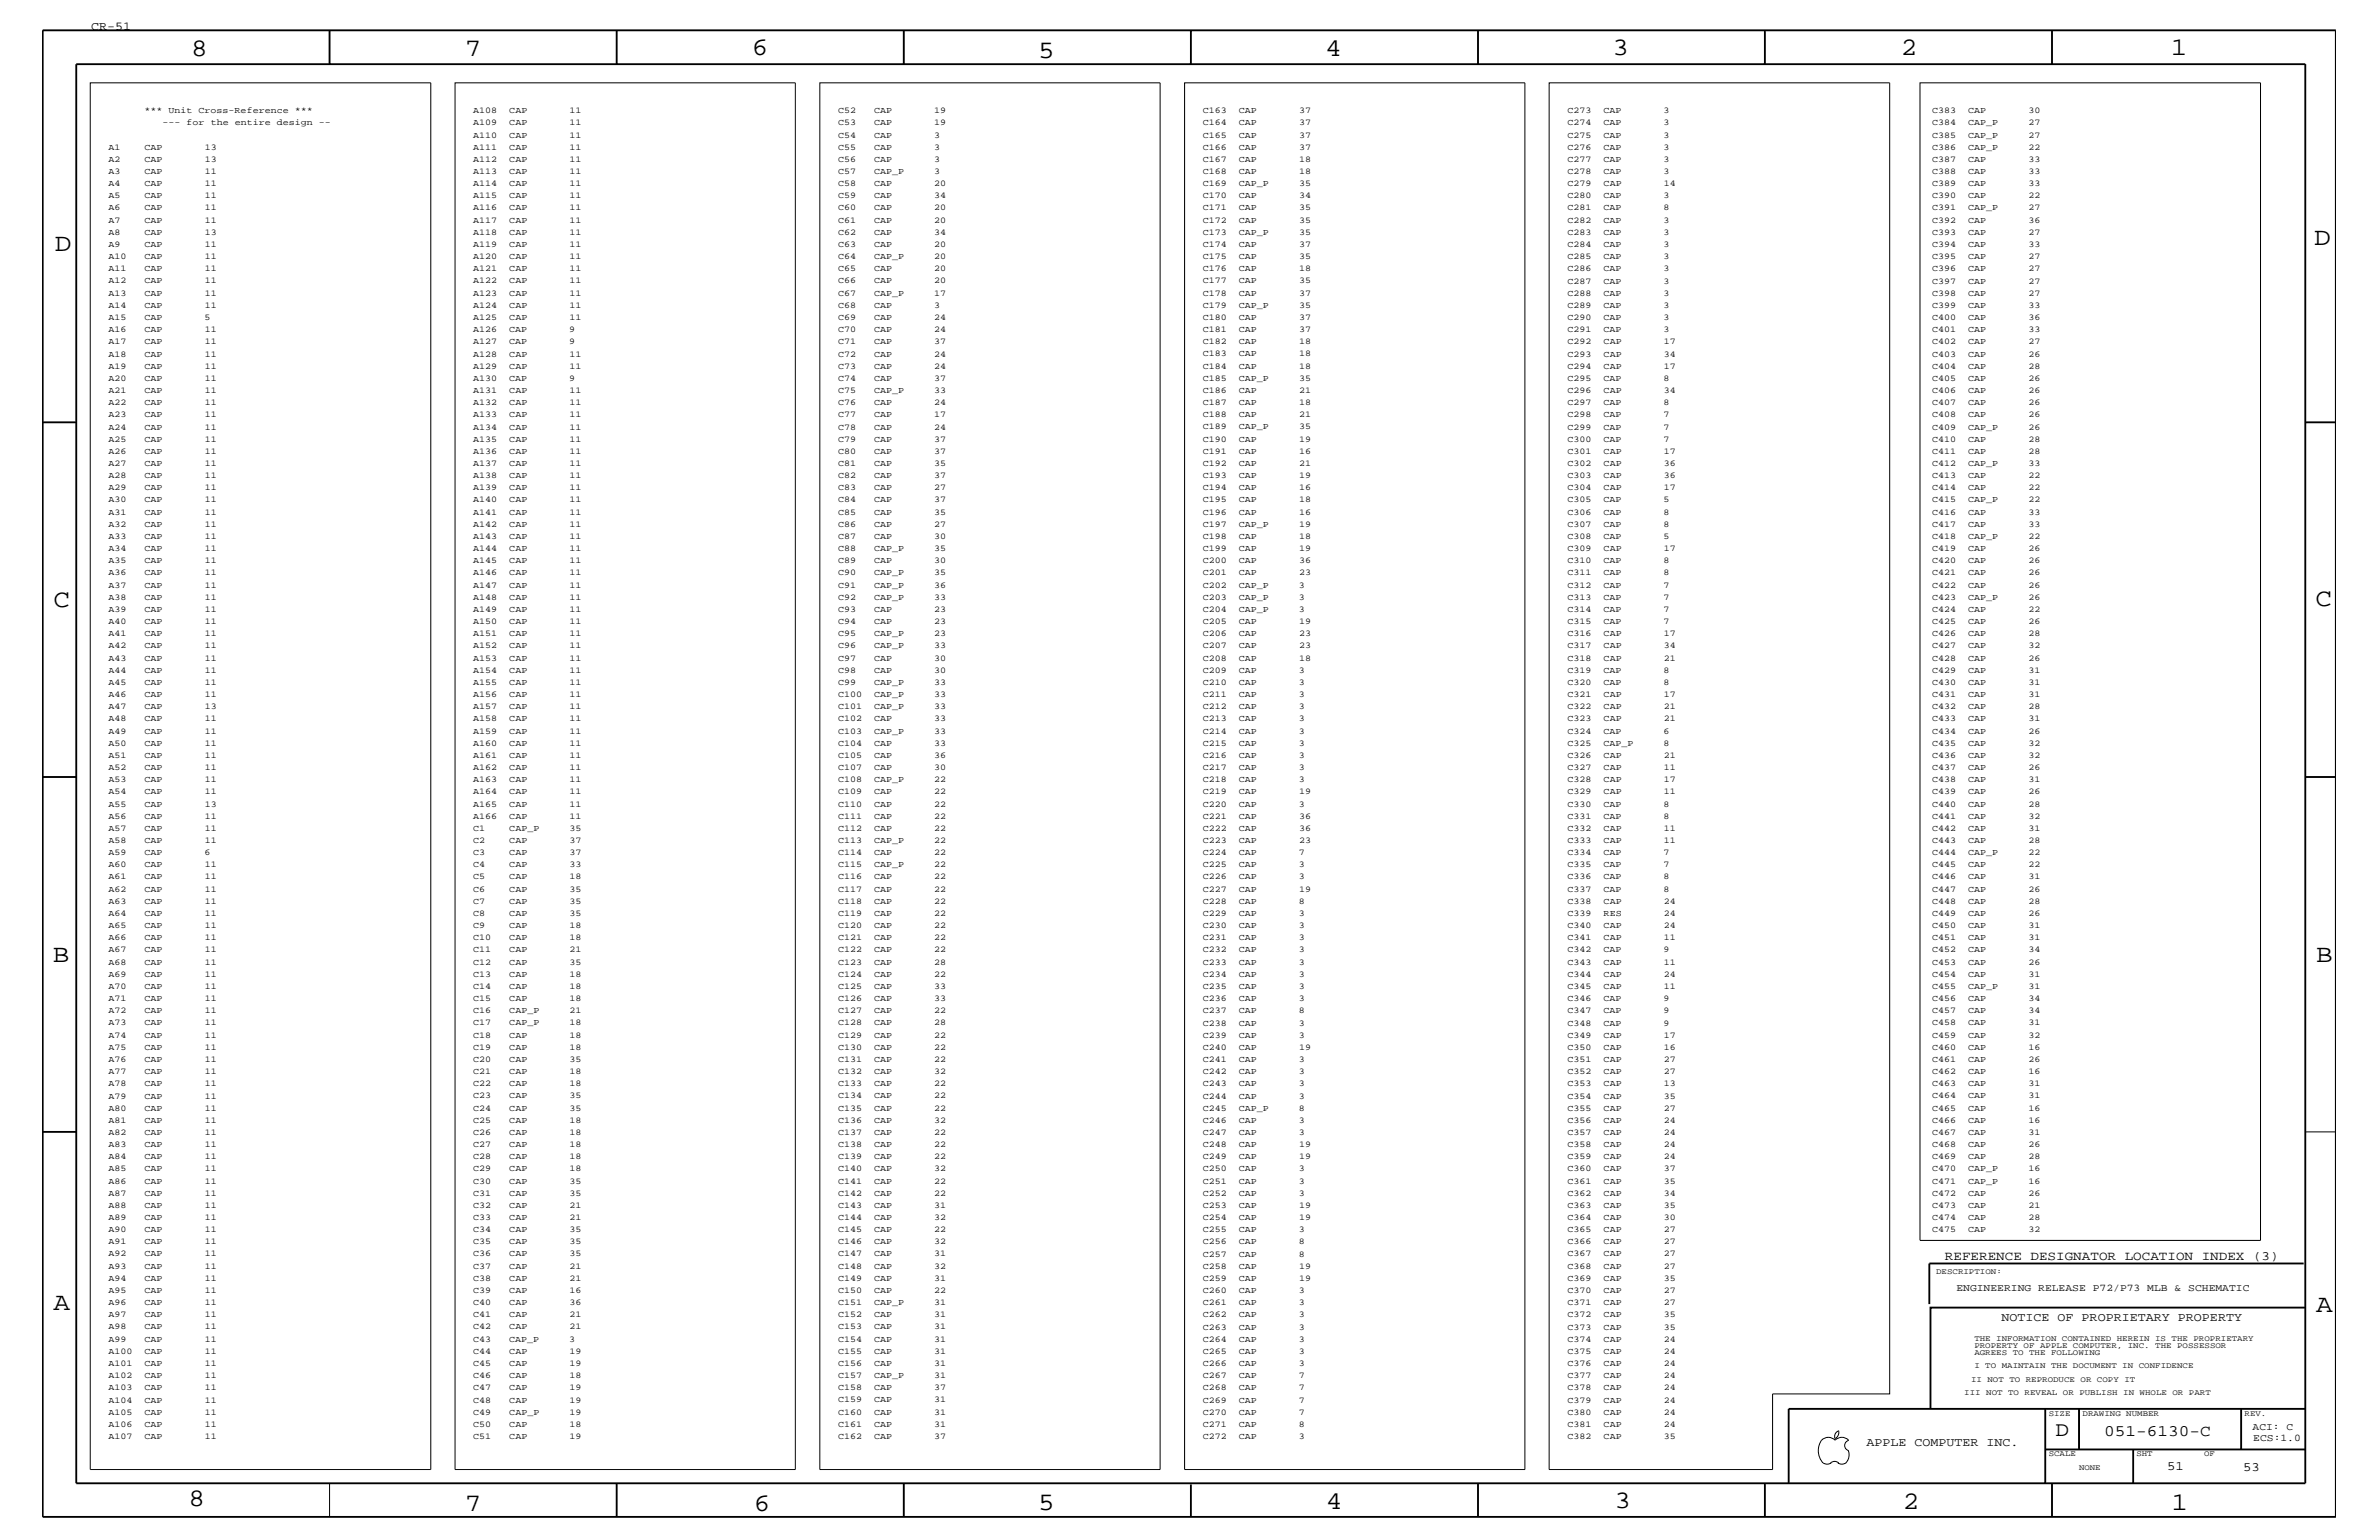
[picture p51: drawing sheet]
<svg xmlns="http://www.w3.org/2000/svg" width="432mm" height="279mm" viewBox="0 0 432 279" stroke-linecap="round" stroke-linejoin="round" font-family="sans-serif">
<defs><g id="words">
<g font-size="4.6">
<text x="34.7" y="10.2">8</text>
<text x="84.4" y="10.2">7</text>
<text x="136.4" y="10">6</text>
<text x="188.4" y="10.6">5</text>
<text x="240.5" y="10.2">4</text>
<text x="292.7" y="10">3</text>
<text x="345" y="9.9">2</text>
<text x="394" y="9.9">1</text>
<text x="9.9" y="45.6">D</text>
<text x="420" y="44.5">D</text>
<text x="9.7" y="110.2">C</text>
<text x="420.3" y="110">C</text>
<text x="9.6" y="174.6">B</text>
<text x="420.4" y="174.5">B</text>
<text x="9.7" y="237.7">A</text>
<text x="420.4" y="238.1">A</text>
<text x="34.2" y="273.3">8</text>
<text x="84.4" y="274.1">7</text>
<text x="136.8" y="274.1">6</text>
<text x="188.4" y="273.9">5</text>
<text x="240.7" y="273.8">4</text>
<text x="293" y="273.6">3</text>
<text x="345.4" y="273.8">2</text>
<text x="394.2" y="274">1</text>
</g>
<text font-size="3.8" x="373.1" y="260.5">D</text>
<text font-size="2.9" x="381.9" y="260.6">051-6130-C</text>
<g font-size="2.3">
<text x="353" y="228.6">REFERENCE DESIGNATOR LOCATION INDEX (3)</text>
<text x="393.4" y="266.6">51</text>
<text x="407.1" y="266.8">53</text>
</g>
<g font-size="2.2">
<text x="16.6" y="5.5">CR-51</text>
<text x="363.3" y="239.7">NOTICE OF PROPRIETARY PROPERTY</text>
<text x="338.8" y="262.3">APPLE COMPUTER INC.</text>
</g>
<g font-size="1.9">
<text x="355.1" y="234.1">ENGINEERING RELEASE P72/P73 MLB &amp; SCHEMATIC</text>
<text x="408.9" y="259.4">ACI: C</text>
<text x="409" y="261.5">ECS:1.0</text>
</g>
<g font-size="1.6">
<text x="26.2" y="20.5">*** Unit Cross-Reference ***</text>
<text x="29.5" y="22.7">--- for the entire design --</text>
<text x="85.9" y="20.5">A108</text>
<text x="85.9" y="22.7">A109</text>
<text x="92.4" y="20.5">CAP</text>
<text x="92.4" y="22.7">CAP</text>
<text x="103.4" y="20.5">11</text>
<text x="103.4" y="22.7">11</text>
<text x="152.1" y="20.5">C52</text>
<text x="152.1" y="22.7">C53</text>
<text x="158.7" y="20.5">CAP</text>
<text x="158.7" y="22.7">CAP</text>
<text x="169.6" y="20.5">19</text>
<text x="169.6" y="22.7">19</text>
<text x="218.3" y="20.5">C163</text>
<text x="218.3" y="22.7">C164</text>
<text x="224.9" y="20.5">CAP</text>
<text x="224.9" y="22.7">CAP</text>
<text x="235.8" y="20.5">37</text>
<text x="235.8" y="22.7">37</text>
<text x="284.5" y="20.5">C273</text>
<text x="284.5" y="22.7">C274</text>
<text x="291.1" y="20.5">CAP</text>
<text x="291.1" y="22.7">CAP</text>
<text x="301.9" y="20.5">3</text>
<text x="301.9" y="22.7">3</text>
<text x="350.7" y="20.5">C383</text>
<text x="350.7" y="22.7">C384</text>
<text x="357.2" y="20.5">CAP</text>
<text x="357.2" y="22.7">CAP_P</text>
<text x="368.2" y="20.5">30</text>
<text x="368.2" y="22.7">27</text>
<text x="19.7" y="27.2">A1</text>
<text x="19.7" y="29.4">A2</text>
<text x="26.2" y="27.2">CAP</text>
<text x="26.2" y="29.4">CAP</text>
<text x="37.2" y="27.2">13</text>
<text x="37.2" y="29.4">13</text>
<text x="85.9" y="25">A110</text>
<text x="85.9" y="27.2">A111</text>
<text x="85.9" y="29.4">A112</text>
<text x="92.4" y="25">CAP</text>
<text x="92.4" y="27.2">CAP</text>
<text x="92.4" y="29.4">CAP</text>
<text x="103.4" y="25">11</text>
<text x="103.4" y="27.2">11</text>
<text x="103.4" y="29.4">11</text>
<text x="152.1" y="25">C54</text>
<text x="152.1" y="27.2">C55</text>
<text x="152.1" y="29.4">C56</text>
<text x="158.6" y="25">CAP</text>
<text x="158.6" y="27.2">CAP</text>
<text x="158.6" y="29.4">CAP</text>
<text x="169.5" y="25">3</text>
<text x="169.5" y="27.2">3</text>
<text x="169.5" y="29.4">3</text>
<text x="218.3" y="25">C165</text>
<text x="218.3" y="27.2">C166</text>
<text x="218.3" y="29.4">C167</text>
<text x="224.9" y="25">CAP</text>
<text x="224.9" y="27.2">CAP</text>
<text x="224.9" y="29.4">CAP</text>
<text x="235.8" y="25">37</text>
<text x="235.8" y="27.2">37</text>
<text x="235.8" y="29.4">18</text>
<text x="284.5" y="25">C275</text>
<text x="284.5" y="27.2">C276</text>
<text x="284.5" y="29.4">C277</text>
<text x="291.1" y="25">CAP</text>
<text x="291.1" y="27.2">CAP</text>
<text x="291.1" y="29.4">CAP</text>
<text x="301.9" y="25">3</text>
<text x="301.9" y="27.2">3</text>
<text x="301.9" y="29.4">3</text>
<text x="350.7" y="25">C385</text>
<text x="350.7" y="27.2">C386</text>
<text x="350.7" y="29.4">C387</text>
<text x="357.2" y="25">CAP_P</text>
<text x="357.2" y="27.2">CAP_P</text>
<text x="357.2" y="29.4">CAP</text>
<text x="368.2" y="25">27</text>
<text x="368.2" y="27.2">22</text>
<text x="368.2" y="29.4">33</text>
<text x="19.7" y="31.6">A3</text>
<text x="19.7" y="33.8">A4</text>
<text x="19.7" y="36">A5</text>
<text x="26.2" y="31.6">CAP</text>
<text x="26.2" y="33.8">CAP</text>
<text x="26.2" y="36">CAP</text>
<text x="37.2" y="31.6">11</text>
<text x="37.2" y="33.8">11</text>
<text x="37.2" y="36">11</text>
<text x="85.9" y="31.6">A113</text>
<text x="85.9" y="33.8">A114</text>
<text x="85.9" y="36">A115</text>
<text x="92.4" y="31.6">CAP</text>
<text x="92.4" y="33.8">CAP</text>
<text x="92.4" y="36">CAP</text>
<text x="103.4" y="31.6">11</text>
<text x="103.4" y="33.8">11</text>
<text x="103.4" y="36">11</text>
<text x="152.1" y="31.6">C57</text>
<text x="152.1" y="33.8">C58</text>
<text x="152.1" y="36">C59</text>
<text x="158.6" y="31.6">CAP_P</text>
<text x="158.7" y="33.8">CAP</text>
<text x="158.7" y="36">CAP</text>
<text x="169.5" y="31.6">3</text>
<text x="169.6" y="33.8">20</text>
<text x="169.6" y="36">34</text>
<text x="218.3" y="31.6">C168</text>
<text x="218.3" y="33.8">C169</text>
<text x="218.3" y="36">C170</text>
<text x="224.9" y="31.6">CAP</text>
<text x="224.9" y="33.8">CAP_P</text>
<text x="224.9" y="36">CAP</text>
<text x="235.8" y="31.6">18</text>
<text x="235.8" y="33.8">35</text>
<text x="235.8" y="36">34</text>
<text x="284.5" y="31.6">C278</text>
<text x="284.5" y="33.8">C279</text>
<text x="284.5" y="36">C280</text>
<text x="291.1" y="31.6">CAP</text>
<text x="291.1" y="36">CAP</text>
<text x="291.1" y="33.8">CAP</text>
<text x="301.9" y="31.6">3</text>
<text x="301.9" y="36">3</text>
<text x="302" y="33.8">14</text>
<text x="350.7" y="31.6">C388</text>
<text x="350.7" y="33.8">C389</text>
<text x="350.7" y="36">C390</text>
<text x="357.2" y="31.6">CAP</text>
<text x="357.2" y="33.8">CAP</text>
<text x="357.2" y="36">CAP</text>
<text x="368.2" y="31.6">33</text>
<text x="368.2" y="33.8">33</text>
<text x="368.2" y="36">22</text>
<text x="19.7" y="38.2">A6</text>
<text x="19.7" y="40.4">A7</text>
<text x="26.2" y="38.2">CAP</text>
<text x="26.2" y="40.4">CAP</text>
<text x="37.2" y="38.2">11</text>
<text x="37.2" y="40.4">11</text>
<text x="85.9" y="38.2">A116</text>
<text x="85.9" y="40.4">A117</text>
<text x="92.4" y="38.2">CAP</text>
<text x="92.4" y="40.4">CAP</text>
<text x="103.4" y="38.2">11</text>
<text x="103.4" y="40.4">11</text>
<text x="152.1" y="38.2">C60</text>
<text x="152.1" y="40.4">C61</text>
<text x="158.7" y="38.2">CAP</text>
<text x="158.7" y="40.4">CAP</text>
<text x="169.6" y="38.2">20</text>
<text x="169.6" y="40.4">20</text>
<text x="218.3" y="38.2">C171</text>
<text x="218.3" y="40.4">C172</text>
<text x="224.9" y="38.2">CAP</text>
<text x="224.9" y="40.4">CAP</text>
<text x="235.8" y="38.2">35</text>
<text x="235.8" y="40.4">35</text>
<text x="284.5" y="38.2">C281</text>
<text x="284.5" y="40.4">C282</text>
<text x="291.1" y="38.2">CAP</text>
<text x="291.1" y="40.4">CAP</text>
<text x="301.9" y="38.2">8</text>
<text x="301.9" y="40.4">3</text>
<text x="350.7" y="38.2">C391</text>
<text x="350.7" y="40.4">C392</text>
<text x="357.2" y="38.2">CAP_P</text>
<text x="357.2" y="40.4">CAP</text>
<text x="368.2" y="38.2">27</text>
<text x="368.2" y="40.4">36</text>
<text x="19.7" y="42.6">A8</text>
<text x="19.7" y="44.8">A9</text>
<text x="19.7" y="47">A10</text>
<text x="26.2" y="42.6">CAP</text>
<text x="26.2" y="44.8">CAP</text>
<text x="26.2" y="47">CAP</text>
<text x="37.2" y="42.6">13</text>
<text x="37.2" y="44.8">11</text>
<text x="37.2" y="47">11</text>
<text x="85.9" y="42.6">A118</text>
<text x="85.9" y="44.8">A119</text>
<text x="85.9" y="47">A120</text>
<text x="92.4" y="42.6">CAP</text>
<text x="92.4" y="44.8">CAP</text>
<text x="92.4" y="47">CAP</text>
<text x="103.4" y="42.6">11</text>
<text x="103.4" y="44.8">11</text>
<text x="103.4" y="47">11</text>
<text x="152.1" y="42.6">C62</text>
<text x="152.1" y="44.8">C63</text>
<text x="152.1" y="47">C64</text>
<text x="158.7" y="42.6">CAP</text>
<text x="158.7" y="44.8">CAP</text>
<text x="158.7" y="47">CAP_P</text>
<text x="169.6" y="42.6">34</text>
<text x="169.6" y="44.8">20</text>
<text x="169.6" y="47">20</text>
<text x="218.3" y="42.6">C173</text>
<text x="218.3" y="44.8">C174</text>
<text x="218.3" y="47">C175</text>
<text x="224.9" y="42.6">CAP_P</text>
<text x="224.9" y="44.8">CAP</text>
<text x="224.9" y="47">CAP</text>
<text x="235.8" y="42.6">35</text>
<text x="235.8" y="44.8">37</text>
<text x="235.8" y="47">35</text>
<text x="284.5" y="42.6">C283</text>
<text x="284.5" y="44.8">C284</text>
<text x="284.5" y="47">C285</text>
<text x="291.1" y="42.6">CAP</text>
<text x="291.1" y="44.8">CAP</text>
<text x="291.1" y="47">CAP</text>
<text x="301.9" y="42.6">3</text>
<text x="301.9" y="44.8">3</text>
<text x="301.9" y="47">3</text>
<text x="350.7" y="42.6">C393</text>
<text x="350.7" y="44.8">C394</text>
<text x="350.7" y="47">C395</text>
<text x="357.2" y="42.6">CAP</text>
<text x="357.2" y="44.8">CAP</text>
<text x="357.2" y="47">CAP</text>
<text x="368.2" y="42.6">27</text>
<text x="368.2" y="44.8">33</text>
<text x="368.2" y="47">27</text>
<text x="19.7" y="49.2">A11</text>
<text x="19.7" y="51.4">A12</text>
<text x="19.7" y="53.6">A13</text>
<text x="26.2" y="49.2">CAP</text>
<text x="26.2" y="51.4">CAP</text>
<text x="26.2" y="53.6">CAP</text>
<text x="37.2" y="49.2">11</text>
<text x="37.2" y="51.4">11</text>
<text x="37.2" y="53.6">11</text>
<text x="85.9" y="49.2">A121</text>
<text x="85.9" y="51.4">A122</text>
<text x="85.9" y="53.6">A123</text>
<text x="92.4" y="49.2">CAP</text>
<text x="92.4" y="51.4">CAP</text>
<text x="92.4" y="53.6">CAP</text>
<text x="103.4" y="49.2">11</text>
<text x="103.4" y="51.4">11</text>
<text x="103.4" y="53.6">11</text>
<text x="152.1" y="49.2">C65</text>
<text x="152.1" y="51.4">C66</text>
<text x="152.1" y="53.6">C67</text>
<text x="158.7" y="49.2">CAP</text>
<text x="158.7" y="51.4">CAP</text>
<text x="158.7" y="53.6">CAP_P</text>
<text x="169.6" y="49.2">20</text>
<text x="169.6" y="51.4">20</text>
<text x="169.6" y="53.6">17</text>
<text x="218.3" y="49.2">C176</text>
<text x="218.3" y="51.4">C177</text>
<text x="218.3" y="53.6">C178</text>
<text x="224.9" y="49.2">CAP</text>
<text x="224.9" y="51.4">CAP</text>
<text x="224.9" y="53.6">CAP</text>
<text x="235.8" y="49.2">18</text>
<text x="235.8" y="51.4">35</text>
<text x="235.8" y="53.6">37</text>
<text x="284.5" y="49.2">C286</text>
<text x="284.5" y="51.4">C287</text>
<text x="284.5" y="53.6">C288</text>
<text x="291.1" y="49.2">CAP</text>
<text x="291.1" y="51.4">CAP</text>
<text x="291.1" y="53.6">CAP</text>
<text x="301.9" y="49.2">3</text>
<text x="301.9" y="51.4">3</text>
<text x="301.9" y="53.6">3</text>
<text x="350.7" y="49.2">C396</text>
<text x="350.7" y="51.4">C397</text>
<text x="350.7" y="53.6">C398</text>
<text x="357.2" y="49.2">CAP</text>
<text x="357.2" y="51.4">CAP</text>
<text x="357.2" y="53.6">CAP</text>
<text x="368.2" y="49.2">27</text>
<text x="368.2" y="51.4">27</text>
<text x="368.2" y="53.6">27</text>
<text x="19.7" y="55.8">A14</text>
<text x="19.7" y="58">A15</text>
<text x="26.2" y="58">CAP</text>
<text x="26.2" y="55.8">CAP</text>
<text x="37.1" y="58">5</text>
<text x="37.2" y="55.8">11</text>
<text x="85.9" y="55.8">A124</text>
<text x="85.9" y="58">A125</text>
<text x="92.4" y="55.8">CAP</text>
<text x="92.4" y="58">CAP</text>
<text x="103.4" y="55.8">11</text>
<text x="103.4" y="58">11</text>
<text x="152.1" y="55.8">C68</text>
<text x="152.1" y="58">C69</text>
<text x="158.6" y="55.8">CAP</text>
<text x="158.7" y="58">CAP</text>
<text x="169.5" y="55.8">3</text>
<text x="169.6" y="58">24</text>
<text x="218.3" y="55.8">C179</text>
<text x="218.3" y="58">C180</text>
<text x="224.9" y="55.8">CAP_P</text>
<text x="224.9" y="58">CAP</text>
<text x="235.8" y="55.8">35</text>
<text x="235.8" y="58">37</text>
<text x="284.5" y="55.8">C289</text>
<text x="284.5" y="58">C290</text>
<text x="291.1" y="55.8">CAP</text>
<text x="291.1" y="58">CAP</text>
<text x="301.9" y="55.8">3</text>
<text x="301.9" y="58">3</text>
<text x="350.7" y="55.8">C399</text>
<text x="350.7" y="58">C400</text>
<text x="357.2" y="55.8">CAP</text>
<text x="357.2" y="58">CAP</text>
<text x="368.2" y="55.8">33</text>
<text x="368.2" y="58">36</text>
<text x="19.7" y="60.3">A16</text>
<text x="19.7" y="62.5">A17</text>
<text x="19.7" y="64.7">A18</text>
<text x="26.2" y="60.3">CAP</text>
<text x="26.2" y="62.5">CAP</text>
<text x="26.2" y="64.7">CAP</text>
<text x="37.2" y="60.3">11</text>
<text x="37.2" y="62.5">11</text>
<text x="37.2" y="64.7">11</text>
<text x="85.9" y="60.3">A126</text>
<text x="85.9" y="62.5">A127</text>
<text x="85.9" y="64.7">A128</text>
<text x="92.4" y="60.3">CAP</text>
<text x="92.4" y="62.5">CAP</text>
<text x="92.4" y="64.7">CAP</text>
<text x="103.3" y="60.3">9</text>
<text x="103.3" y="62.5">9</text>
<text x="103.4" y="64.7">11</text>
<text x="152.1" y="60.3">C70</text>
<text x="152.1" y="62.5">C71</text>
<text x="152.1" y="64.7">C72</text>
<text x="158.7" y="60.3">CAP</text>
<text x="158.7" y="62.5">CAP</text>
<text x="158.7" y="64.7">CAP</text>
<text x="169.6" y="60.3">24</text>
<text x="169.6" y="62.5">37</text>
<text x="169.6" y="64.7">24</text>
<text x="218.3" y="60.3">C181</text>
<text x="218.3" y="62.5">C182</text>
<text x="218.3" y="64.7">C183</text>
<text x="224.9" y="60.3">CAP</text>
<text x="224.9" y="62.5">CAP</text>
<text x="224.9" y="64.7">CAP</text>
<text x="235.8" y="60.3">37</text>
<text x="235.8" y="62.5">18</text>
<text x="235.8" y="64.7">18</text>
<text x="284.5" y="60.3">C291</text>
<text x="284.5" y="62.5">C292</text>
<text x="284.5" y="64.7">C293</text>
<text x="291.1" y="60.3">CAP</text>
<text x="291.1" y="62.5">CAP</text>
<text x="291.1" y="64.7">CAP</text>
<text x="301.9" y="60.3">3</text>
<text x="302" y="62.5">17</text>
<text x="302" y="64.7">34</text>
<text x="350.7" y="60.3">C401</text>
<text x="350.7" y="62.5">C402</text>
<text x="350.7" y="64.7">C403</text>
<text x="357.2" y="60.3">CAP</text>
<text x="357.2" y="62.5">CAP</text>
<text x="357.2" y="64.7">CAP</text>
<text x="368.2" y="60.3">33</text>
<text x="368.2" y="62.5">27</text>
<text x="368.2" y="64.7">26</text>
<text x="19.7" y="66.9">A19</text>
<text x="19.7" y="69.1">A20</text>
<text x="19.7" y="71.3">A21</text>
<text x="26.2" y="66.9">CAP</text>
<text x="26.2" y="69.1">CAP</text>
<text x="26.2" y="71.3">CAP</text>
<text x="37.2" y="66.9">11</text>
<text x="37.2" y="69.1">11</text>
<text x="37.2" y="71.3">11</text>
<text x="85.9" y="66.9">A129</text>
<text x="85.9" y="69.1">A130</text>
<text x="85.9" y="71.3">A131</text>
<text x="92.4" y="69.1">CAP</text>
<text x="92.4" y="66.9">CAP</text>
<text x="92.4" y="71.3">CAP</text>
<text x="103.3" y="69.1">9</text>
<text x="103.4" y="66.9">11</text>
<text x="103.4" y="71.3">11</text>
<text x="152.1" y="66.9">C73</text>
<text x="152.1" y="69.1">C74</text>
<text x="152.1" y="71.3">C75</text>
<text x="158.7" y="66.9">CAP</text>
<text x="158.7" y="69.1">CAP</text>
<text x="158.7" y="71.3">CAP_P</text>
<text x="169.6" y="66.9">24</text>
<text x="169.6" y="69.1">37</text>
<text x="169.6" y="71.3">33</text>
<text x="218.3" y="66.9">C184</text>
<text x="218.3" y="69.1">C185</text>
<text x="218.3" y="71.3">C186</text>
<text x="224.9" y="66.9">CAP</text>
<text x="224.9" y="69.1">CAP_P</text>
<text x="224.9" y="71.3">CAP</text>
<text x="235.8" y="66.9">18</text>
<text x="235.8" y="69.1">35</text>
<text x="235.8" y="71.3">21</text>
<text x="284.5" y="66.9">C294</text>
<text x="284.5" y="69.1">C295</text>
<text x="284.5" y="71.3">C296</text>
<text x="291.1" y="69.1">CAP</text>
<text x="291.1" y="66.9">CAP</text>
<text x="291.1" y="71.3">CAP</text>
<text x="301.9" y="69.1">8</text>
<text x="302" y="66.9">17</text>
<text x="302" y="71.3">34</text>
<text x="350.7" y="66.9">C404</text>
<text x="350.7" y="69.1">C405</text>
<text x="350.7" y="71.3">C406</text>
<text x="357.2" y="66.9">CAP</text>
<text x="357.2" y="69.1">CAP</text>
<text x="357.2" y="71.3">CAP</text>
<text x="368.2" y="66.9">28</text>
<text x="368.2" y="69.1">26</text>
<text x="368.2" y="71.3">26</text>
<text x="19.7" y="73.5">A22</text>
<text x="19.7" y="75.7">A23</text>
<text x="19.7" y="77.9">A24</text>
<text x="26.2" y="73.5">CAP</text>
<text x="26.2" y="75.7">CAP</text>
<text x="26.2" y="77.9">CAP</text>
<text x="37.2" y="73.5">11</text>
<text x="37.2" y="75.7">11</text>
<text x="37.2" y="77.9">11</text>
<text x="85.9" y="73.5">A132</text>
<text x="85.9" y="75.7">A133</text>
<text x="85.9" y="77.9">A134</text>
<text x="92.4" y="73.5">CAP</text>
<text x="92.4" y="75.7">CAP</text>
<text x="92.4" y="77.9">CAP</text>
<text x="103.4" y="73.5">11</text>
<text x="103.4" y="75.7">11</text>
<text x="103.4" y="77.9">11</text>
<text x="152.1" y="73.5">C76</text>
<text x="152.1" y="75.7">C77</text>
<text x="152.1" y="77.9">C78</text>
<text x="158.7" y="73.5">CAP</text>
<text x="158.7" y="75.7">CAP</text>
<text x="158.7" y="77.9">CAP</text>
<text x="169.6" y="73.5">24</text>
<text x="169.6" y="75.7">17</text>
<text x="169.6" y="77.9">24</text>
<text x="218.3" y="73.5">C187</text>
<text x="218.3" y="75.7">C188</text>
<text x="218.3" y="77.9">C189</text>
<text x="224.9" y="73.5">CAP</text>
<text x="224.9" y="75.7">CAP</text>
<text x="224.9" y="77.9">CAP_P</text>
<text x="235.8" y="73.5">18</text>
<text x="235.8" y="75.7">21</text>
<text x="235.8" y="77.9">35</text>
<text x="284.5" y="73.5">C297</text>
<text x="284.5" y="75.7">C298</text>
<text x="284.5" y="77.9">C299</text>
<text x="291.1" y="73.5">CAP</text>
<text x="291.1" y="75.7">CAP</text>
<text x="291.1" y="77.9">CAP</text>
<text x="301.9" y="73.5">8</text>
<text x="301.9" y="75.7">7</text>
<text x="301.9" y="77.9">7</text>
<text x="350.7" y="73.5">C407</text>
<text x="350.7" y="75.7">C408</text>
<text x="350.7" y="77.9">C409</text>
<text x="357.2" y="73.5">CAP</text>
<text x="357.2" y="75.7">CAP</text>
<text x="357.2" y="77.9">CAP_P</text>
<text x="368.2" y="73.5">26</text>
<text x="368.2" y="75.7">26</text>
<text x="368.2" y="77.9">26</text>
<text x="19.7" y="80.1">A25</text>
<text x="19.7" y="82.3">A26</text>
<text x="26.2" y="80.1">CAP</text>
<text x="26.2" y="82.3">CAP</text>
<text x="37.2" y="80.1">11</text>
<text x="37.2" y="82.3">11</text>
<text x="85.9" y="80.1">A135</text>
<text x="85.9" y="82.3">A136</text>
<text x="92.4" y="80.1">CAP</text>
<text x="92.4" y="82.3">CAP</text>
<text x="103.4" y="80.1">11</text>
<text x="103.4" y="82.3">11</text>
<text x="152.1" y="80.1">C79</text>
<text x="152.1" y="82.3">C80</text>
<text x="158.7" y="80.1">CAP</text>
<text x="158.7" y="82.3">CAP</text>
<text x="169.6" y="80.1">37</text>
<text x="169.6" y="82.3">37</text>
<text x="218.3" y="80.1">C190</text>
<text x="218.3" y="82.3">C191</text>
<text x="224.9" y="80.1">CAP</text>
<text x="224.9" y="82.3">CAP</text>
<text x="235.8" y="80.1">19</text>
<text x="235.8" y="82.3">16</text>
<text x="284.5" y="80.1">C300</text>
<text x="284.5" y="82.3">C301</text>
<text x="291.1" y="80.1">CAP</text>
<text x="291.1" y="82.3">CAP</text>
<text x="301.9" y="80.1">7</text>
<text x="302" y="82.3">17</text>
<text x="350.7" y="80.1">C410</text>
<text x="350.7" y="82.3">C411</text>
<text x="357.2" y="80.1">CAP</text>
<text x="357.2" y="82.3">CAP</text>
<text x="368.2" y="80.1">28</text>
<text x="368.2" y="82.3">28</text>
<text x="19.7" y="84.5">A27</text>
<text x="19.7" y="86.7">A28</text>
<text x="19.7" y="88.9">A29</text>
<text x="26.2" y="84.5">CAP</text>
<text x="26.2" y="86.7">CAP</text>
<text x="26.2" y="88.9">CAP</text>
<text x="37.2" y="84.5">11</text>
<text x="37.2" y="86.7">11</text>
<text x="37.2" y="88.9">11</text>
<text x="85.9" y="84.5">A137</text>
<text x="85.9" y="86.7">A138</text>
<text x="85.9" y="88.9">A139</text>
<text x="92.4" y="84.5">CAP</text>
<text x="92.4" y="86.7">CAP</text>
<text x="92.4" y="88.9">CAP</text>
<text x="103.4" y="84.5">11</text>
<text x="103.4" y="86.7">11</text>
<text x="103.4" y="88.9">11</text>
<text x="152.1" y="84.5">C81</text>
<text x="152.1" y="86.7">C82</text>
<text x="152.1" y="88.9">C83</text>
<text x="158.7" y="84.5">CAP</text>
<text x="158.7" y="86.7">CAP</text>
<text x="158.7" y="88.9">CAP</text>
<text x="169.6" y="84.5">35</text>
<text x="169.6" y="86.7">37</text>
<text x="169.6" y="88.9">27</text>
<text x="218.3" y="84.5">C192</text>
<text x="218.3" y="86.7">C193</text>
<text x="218.3" y="88.9">C194</text>
<text x="224.9" y="84.5">CAP</text>
<text x="224.9" y="86.7">CAP</text>
<text x="224.9" y="88.9">CAP</text>
<text x="235.8" y="84.5">21</text>
<text x="235.8" y="86.7">19</text>
<text x="235.8" y="88.9">16</text>
<text x="284.5" y="84.5">C302</text>
<text x="284.5" y="86.7">C303</text>
<text x="284.5" y="88.9">C304</text>
<text x="291.1" y="84.5">CAP</text>
<text x="291.1" y="86.7">CAP</text>
<text x="291.1" y="88.9">CAP</text>
<text x="302" y="84.5">36</text>
<text x="302" y="86.7">36</text>
<text x="302" y="88.9">17</text>
<text x="350.7" y="84.5">C412</text>
<text x="350.7" y="86.7">C413</text>
<text x="350.7" y="88.9">C414</text>
<text x="357.2" y="84.5">CAP_P</text>
<text x="357.2" y="86.7">CAP</text>
<text x="357.2" y="88.9">CAP</text>
<text x="368.2" y="84.5">33</text>
<text x="368.2" y="86.7">22</text>
<text x="368.2" y="88.9">22</text>
<text x="19.7" y="91.1">A30</text>
<text x="19.7" y="93.4">A31</text>
<text x="19.7" y="95.6">A32</text>
<text x="26.2" y="91.1">CAP</text>
<text x="26.2" y="93.4">CAP</text>
<text x="26.2" y="95.6">CAP</text>
<text x="37.2" y="91.1">11</text>
<text x="37.2" y="93.4">11</text>
<text x="37.2" y="95.6">11</text>
<text x="85.9" y="91.1">A140</text>
<text x="85.9" y="93.4">A141</text>
<text x="85.9" y="95.6">A142</text>
<text x="92.4" y="91.1">CAP</text>
<text x="92.4" y="93.4">CAP</text>
<text x="92.4" y="95.6">CAP</text>
<text x="103.4" y="91.1">11</text>
<text x="103.4" y="93.4">11</text>
<text x="103.4" y="95.6">11</text>
<text x="152.1" y="91.1">C84</text>
<text x="152.1" y="93.4">C85</text>
<text x="152.1" y="95.6">C86</text>
<text x="158.7" y="91.1">CAP</text>
<text x="158.7" y="93.4">CAP</text>
<text x="158.7" y="95.6">CAP</text>
<text x="169.6" y="91.1">37</text>
<text x="169.6" y="93.4">35</text>
<text x="169.6" y="95.6">27</text>
<text x="218.3" y="91.1">C195</text>
<text x="218.3" y="93.4">C196</text>
<text x="218.3" y="95.6">C197</text>
<text x="224.9" y="91.1">CAP</text>
<text x="224.9" y="93.4">CAP</text>
<text x="224.9" y="95.6">CAP_P</text>
<text x="235.8" y="91.1">18</text>
<text x="235.8" y="93.4">16</text>
<text x="235.8" y="95.6">19</text>
<text x="284.5" y="91.1">C305</text>
<text x="284.5" y="93.4">C306</text>
<text x="284.5" y="95.6">C307</text>
<text x="291.1" y="91.1">CAP</text>
<text x="291.1" y="93.4">CAP</text>
<text x="291.1" y="95.6">CAP</text>
<text x="301.9" y="91.1">5</text>
<text x="301.9" y="93.4">8</text>
<text x="301.9" y="95.6">8</text>
<text x="350.7" y="91.1">C415</text>
<text x="350.7" y="93.4">C416</text>
<text x="350.7" y="95.6">C417</text>
<text x="357.2" y="91.1">CAP_P</text>
<text x="357.2" y="93.4">CAP</text>
<text x="357.2" y="95.6">CAP</text>
<text x="368.2" y="91.1">22</text>
<text x="368.2" y="93.4">33</text>
<text x="368.2" y="95.6">33</text>
<text x="19.7" y="97.8">A33</text>
<text x="19.7" y="100">A34</text>
<text x="26.2" y="97.8">CAP</text>
<text x="26.2" y="100">CAP</text>
<text x="37.2" y="97.8">11</text>
<text x="37.2" y="100">11</text>
<text x="85.9" y="97.8">A143</text>
<text x="85.9" y="100">A144</text>
<text x="92.4" y="97.8">CAP</text>
<text x="92.4" y="100">CAP</text>
<text x="103.4" y="97.8">11</text>
<text x="103.4" y="100">11</text>
<text x="152.1" y="97.8">C87</text>
<text x="152.1" y="100">C88</text>
<text x="158.7" y="97.8">CAP</text>
<text x="158.7" y="100">CAP_P</text>
<text x="169.6" y="97.8">30</text>
<text x="169.6" y="100">35</text>
<text x="218.3" y="97.8">C198</text>
<text x="218.3" y="100">C199</text>
<text x="224.9" y="97.8">CAP</text>
<text x="224.9" y="100">CAP</text>
<text x="235.8" y="97.8">18</text>
<text x="235.8" y="100">19</text>
<text x="284.5" y="97.8">C308</text>
<text x="284.5" y="100">C309</text>
<text x="291.1" y="97.8">CAP</text>
<text x="291.1" y="100">CAP</text>
<text x="301.9" y="97.8">5</text>
<text x="302" y="100">17</text>
<text x="350.7" y="97.8">C418</text>
<text x="350.7" y="100">C419</text>
<text x="357.2" y="97.8">CAP_P</text>
<text x="357.2" y="100">CAP</text>
<text x="368.2" y="97.8">22</text>
<text x="368.2" y="100">26</text>
<text x="19.7" y="102.2">A35</text>
<text x="19.7" y="104.4">A36</text>
<text x="19.7" y="106.6">A37</text>
<text x="26.2" y="102.2">CAP</text>
<text x="26.2" y="104.4">CAP</text>
<text x="26.2" y="106.6">CAP</text>
<text x="37.2" y="102.2">11</text>
<text x="37.2" y="104.4">11</text>
<text x="37.2" y="106.6">11</text>
<text x="85.9" y="102.2">A145</text>
<text x="85.9" y="104.4">A146</text>
<text x="85.9" y="106.6">A147</text>
<text x="92.4" y="102.2">CAP</text>
<text x="92.4" y="104.4">CAP</text>
<text x="92.4" y="106.6">CAP</text>
<text x="103.4" y="102.2">11</text>
<text x="103.4" y="104.4">11</text>
<text x="103.4" y="106.6">11</text>
<text x="152.1" y="102.2">C89</text>
<text x="152.1" y="104.4">C90</text>
<text x="152.1" y="106.6">C91</text>
<text x="158.7" y="102.2">CAP</text>
<text x="158.7" y="104.4">CAP_P</text>
<text x="158.7" y="106.6">CAP_P</text>
<text x="169.6" y="102.2">30</text>
<text x="169.6" y="104.4">35</text>
<text x="169.6" y="106.6">36</text>
<text x="218.3" y="102.2">C200</text>
<text x="218.3" y="104.4">C201</text>
<text x="218.3" y="106.6">C202</text>
<text x="224.8" y="106.6">CAP_P</text>
<text x="224.9" y="102.2">CAP</text>
<text x="224.9" y="104.4">CAP</text>
<text x="235.7" y="106.6">3</text>
<text x="235.8" y="102.2">36</text>
<text x="235.8" y="104.4">23</text>
<text x="284.5" y="102.2">C310</text>
<text x="284.5" y="104.4">C311</text>
<text x="284.5" y="106.6">C312</text>
<text x="291.1" y="102.2">CAP</text>
<text x="291.1" y="104.4">CAP</text>
<text x="291.1" y="106.6">CAP</text>
<text x="301.9" y="102.2">8</text>
<text x="301.9" y="104.4">8</text>
<text x="301.9" y="106.6">7</text>
<text x="350.7" y="102.2">C420</text>
<text x="350.7" y="104.4">C421</text>
<text x="350.7" y="106.6">C422</text>
<text x="357.2" y="102.2">CAP</text>
<text x="357.2" y="104.4">CAP</text>
<text x="357.2" y="106.6">CAP</text>
<text x="368.2" y="102.2">26</text>
<text x="368.2" y="104.4">26</text>
<text x="368.2" y="106.6">26</text>
<text x="19.7" y="108.8">A38</text>
<text x="19.7" y="111">A39</text>
<text x="19.7" y="113.2">A40</text>
<text x="26.2" y="108.8">CAP</text>
<text x="26.2" y="111">CAP</text>
<text x="26.2" y="113.2">CAP</text>
<text x="37.2" y="108.8">11</text>
<text x="37.2" y="111">11</text>
<text x="37.2" y="113.2">11</text>
<text x="85.9" y="108.8">A148</text>
<text x="85.9" y="111">A149</text>
<text x="85.9" y="113.2">A150</text>
<text x="92.4" y="108.8">CAP</text>
<text x="92.4" y="111">CAP</text>
<text x="92.4" y="113.2">CAP</text>
<text x="103.4" y="108.8">11</text>
<text x="103.4" y="111">11</text>
<text x="103.4" y="113.2">11</text>
<text x="152.1" y="108.8">C92</text>
<text x="152.1" y="111">C93</text>
<text x="152.1" y="113.2">C94</text>
<text x="158.7" y="108.8">CAP_P</text>
<text x="158.7" y="111">CAP</text>
<text x="158.7" y="113.2">CAP</text>
<text x="169.6" y="111">23</text>
<text x="169.6" y="113.2">23</text>
<text x="169.6" y="108.8">33</text>
<text x="218.3" y="108.8">C203</text>
<text x="218.3" y="111">C204</text>
<text x="218.3" y="113.2">C205</text>
<text x="224.8" y="108.8">CAP_P</text>
<text x="224.8" y="111">CAP_P</text>
<text x="224.9" y="113.2">CAP</text>
<text x="235.7" y="108.8">3</text>
<text x="235.7" y="111">3</text>
<text x="235.8" y="113.2">19</text>
<text x="284.5" y="108.8">C313</text>
<text x="284.5" y="111">C314</text>
<text x="284.5" y="113.2">C315</text>
<text x="291.1" y="108.8">CAP</text>
<text x="291.1" y="111">CAP</text>
<text x="291.1" y="113.2">CAP</text>
<text x="301.9" y="108.8">7</text>
<text x="301.9" y="111">7</text>
<text x="301.9" y="113.2">7</text>
<text x="350.7" y="108.8">C423</text>
<text x="350.7" y="111">C424</text>
<text x="350.7" y="113.2">C425</text>
<text x="357.2" y="108.8">CAP_P</text>
<text x="357.2" y="111">CAP</text>
<text x="357.2" y="113.2">CAP</text>
<text x="368.2" y="108.8">26</text>
<text x="368.2" y="111">22</text>
<text x="368.2" y="113.2">26</text>
<text x="19.7" y="115.4">A41</text>
<text x="19.7" y="117.6">A42</text>
<text x="19.7" y="119.8">A43</text>
<text x="26.2" y="115.4">CAP</text>
<text x="26.2" y="117.6">CAP</text>
<text x="26.2" y="119.8">CAP</text>
<text x="37.2" y="115.4">11</text>
<text x="37.2" y="117.6">11</text>
<text x="37.2" y="119.8">11</text>
<text x="85.9" y="115.4">A151</text>
<text x="85.9" y="117.6">A152</text>
<text x="85.9" y="119.8">A153</text>
<text x="92.4" y="115.4">CAP</text>
<text x="92.4" y="117.6">CAP</text>
<text x="92.4" y="119.8">CAP</text>
<text x="103.4" y="115.4">11</text>
<text x="103.4" y="117.6">11</text>
<text x="103.4" y="119.8">11</text>
<text x="152.1" y="115.4">C95</text>
<text x="152.1" y="117.6">C96</text>
<text x="152.1" y="119.8">C97</text>
<text x="158.7" y="115.4">CAP_P</text>
<text x="158.7" y="117.6">CAP_P</text>
<text x="158.7" y="119.8">CAP</text>
<text x="169.6" y="119.8">30</text>
<text x="169.6" y="115.4">23</text>
<text x="169.6" y="117.6">33</text>
<text x="218.3" y="115.4">C206</text>
<text x="218.3" y="117.6">C207</text>
<text x="218.3" y="119.8">C208</text>
<text x="224.9" y="115.4">CAP</text>
<text x="224.9" y="117.6">CAP</text>
<text x="224.9" y="119.8">CAP</text>
<text x="235.8" y="115.4">23</text>
<text x="235.8" y="117.6">23</text>
<text x="235.8" y="119.8">18</text>
<text x="284.5" y="115.4">C316</text>
<text x="284.5" y="117.6">C317</text>
<text x="284.5" y="119.8">C318</text>
<text x="291.1" y="115.4">CAP</text>
<text x="291.1" y="117.6">CAP</text>
<text x="291.1" y="119.8">CAP</text>
<text x="302" y="115.4">17</text>
<text x="302" y="117.6">34</text>
<text x="302" y="119.8">21</text>
<text x="350.7" y="115.4">C426</text>
<text x="350.7" y="117.6">C427</text>
<text x="350.7" y="119.8">C428</text>
<text x="357.2" y="115.4">CAP</text>
<text x="357.2" y="117.6">CAP</text>
<text x="357.2" y="119.8">CAP</text>
<text x="368.2" y="115.4">28</text>
<text x="368.2" y="117.6">32</text>
<text x="368.2" y="119.8">26</text>
<text x="19.7" y="122">A44</text>
<text x="19.7" y="124.2">A45</text>
<text x="26.2" y="122">CAP</text>
<text x="26.2" y="124.2">CAP</text>
<text x="37.2" y="122">11</text>
<text x="37.2" y="124.2">11</text>
<text x="85.9" y="122">A154</text>
<text x="85.9" y="124.2">A155</text>
<text x="92.4" y="122">CAP</text>
<text x="92.4" y="124.2">CAP</text>
<text x="103.4" y="122">11</text>
<text x="103.4" y="124.2">11</text>
<text x="152.1" y="122">C98</text>
<text x="152.1" y="124.2">C99</text>
<text x="158.7" y="122">CAP</text>
<text x="158.7" y="124.2">CAP_P</text>
<text x="169.6" y="122">30</text>
<text x="169.6" y="124.2">33</text>
<text x="218.3" y="122">C209</text>
<text x="218.3" y="124.2">C210</text>
<text x="224.8" y="122">CAP</text>
<text x="224.8" y="124.2">CAP</text>
<text x="235.7" y="122">3</text>
<text x="235.7" y="124.2">3</text>
<text x="284.5" y="122">C319</text>
<text x="284.5" y="124.2">C320</text>
<text x="291.1" y="122">CAP</text>
<text x="291.1" y="124.2">CAP</text>
<text x="301.9" y="122">8</text>
<text x="301.9" y="124.2">8</text>
<text x="350.7" y="122">C429</text>
<text x="350.7" y="124.2">C430</text>
<text x="357.2" y="122">CAP</text>
<text x="357.2" y="124.2">CAP</text>
<text x="368.2" y="122">31</text>
<text x="368.2" y="124.2">31</text>
<text x="19.7" y="126.4">A46</text>
<text x="19.7" y="128.7">A47</text>
<text x="19.7" y="130.9">A48</text>
<text x="26.2" y="126.4">CAP</text>
<text x="26.2" y="128.7">CAP</text>
<text x="26.2" y="130.9">CAP</text>
<text x="37.2" y="126.4">11</text>
<text x="37.2" y="128.7">13</text>
<text x="37.2" y="130.9">11</text>
<text x="85.9" y="126.4">A156</text>
<text x="85.9" y="128.7">A157</text>
<text x="85.9" y="130.9">A158</text>
<text x="92.4" y="126.4">CAP</text>
<text x="92.4" y="128.7">CAP</text>
<text x="92.4" y="130.9">CAP</text>
<text x="103.4" y="126.4">11</text>
<text x="103.4" y="128.7">11</text>
<text x="103.4" y="130.9">11</text>
<text x="152.1" y="126.4">C100</text>
<text x="152.1" y="128.7">C101</text>
<text x="152.1" y="130.9">C102</text>
<text x="158.7" y="126.4">CAP_P</text>
<text x="158.7" y="128.7">CAP_P</text>
<text x="158.7" y="130.9">CAP</text>
<text x="169.6" y="130.9">33</text>
<text x="169.6" y="126.4">33</text>
<text x="169.6" y="128.7">33</text>
<text x="218.3" y="126.4">C211</text>
<text x="218.3" y="128.7">C212</text>
<text x="218.3" y="130.9">C213</text>
<text x="224.8" y="126.4">CAP</text>
<text x="224.8" y="128.7">CAP</text>
<text x="224.8" y="130.9">CAP</text>
<text x="235.7" y="126.4">3</text>
<text x="235.7" y="128.7">3</text>
<text x="235.7" y="130.9">3</text>
<text x="284.5" y="126.4">C321</text>
<text x="284.5" y="128.7">C322</text>
<text x="284.5" y="130.9">C323</text>
<text x="291.1" y="126.4">CAP</text>
<text x="291.1" y="128.7">CAP</text>
<text x="291.1" y="130.9">CAP</text>
<text x="302" y="126.4">17</text>
<text x="302" y="128.7">21</text>
<text x="302" y="130.9">21</text>
<text x="350.7" y="126.4">C431</text>
<text x="350.7" y="128.7">C432</text>
<text x="350.7" y="130.9">C433</text>
<text x="357.2" y="126.4">CAP</text>
<text x="357.2" y="128.7">CAP</text>
<text x="357.2" y="130.9">CAP</text>
<text x="368.2" y="126.4">31</text>
<text x="368.2" y="128.7">28</text>
<text x="368.2" y="130.9">31</text>
<text x="19.7" y="133.1">A49</text>
<text x="19.7" y="135.3">A50</text>
<text x="19.7" y="137.5">A51</text>
<text x="26.2" y="133.1">CAP</text>
<text x="26.2" y="135.3">CAP</text>
<text x="26.2" y="137.5">CAP</text>
<text x="37.2" y="133.1">11</text>
<text x="37.2" y="135.3">11</text>
<text x="37.2" y="137.5">11</text>
<text x="85.9" y="133.1">A159</text>
<text x="85.9" y="135.3">A160</text>
<text x="85.9" y="137.5">A161</text>
<text x="92.4" y="133.1">CAP</text>
<text x="92.4" y="135.3">CAP</text>
<text x="92.4" y="137.5">CAP</text>
<text x="103.4" y="133.1">11</text>
<text x="103.4" y="135.3">11</text>
<text x="103.4" y="137.5">11</text>
<text x="152.1" y="133.1">C103</text>
<text x="152.1" y="135.3">C104</text>
<text x="152.1" y="137.5">C105</text>
<text x="158.7" y="133.1">CAP_P</text>
<text x="158.7" y="135.3">CAP</text>
<text x="158.7" y="137.5">CAP</text>
<text x="169.6" y="135.3">33</text>
<text x="169.6" y="137.5">36</text>
<text x="169.6" y="133.1">33</text>
<text x="218.3" y="133.1">C214</text>
<text x="218.3" y="135.3">C215</text>
<text x="218.3" y="137.5">C216</text>
<text x="224.8" y="133.1">CAP</text>
<text x="224.8" y="135.3">CAP</text>
<text x="224.8" y="137.5">CAP</text>
<text x="235.7" y="133.1">3</text>
<text x="235.7" y="135.3">3</text>
<text x="235.7" y="137.5">3</text>
<text x="284.5" y="133.1">C324</text>
<text x="284.5" y="135.3">C325</text>
<text x="284.5" y="137.5">C326</text>
<text x="291.1" y="133.1">CAP</text>
<text x="291.1" y="135.3">CAP_P</text>
<text x="291.1" y="137.5">CAP</text>
<text x="301.9" y="133.1">6</text>
<text x="301.9" y="135.3">8</text>
<text x="302" y="137.5">21</text>
<text x="350.7" y="133.1">C434</text>
<text x="350.7" y="135.3">C435</text>
<text x="350.7" y="137.5">C436</text>
<text x="357.2" y="133.1">CAP</text>
<text x="357.2" y="135.3">CAP</text>
<text x="357.2" y="137.5">CAP</text>
<text x="368.2" y="133.1">26</text>
<text x="368.2" y="135.3">32</text>
<text x="368.2" y="137.5">32</text>
<text x="19.7" y="139.7">A52</text>
<text x="19.7" y="141.9">A53</text>
<text x="26.2" y="139.7">CAP</text>
<text x="26.2" y="141.9">CAP</text>
<text x="37.2" y="139.7">11</text>
<text x="37.2" y="141.9">11</text>
<text x="85.9" y="139.7">A162</text>
<text x="85.9" y="141.9">A163</text>
<text x="92.4" y="139.7">CAP</text>
<text x="92.4" y="141.9">CAP</text>
<text x="103.4" y="139.7">11</text>
<text x="103.4" y="141.9">11</text>
<text x="152.1" y="139.7">C107</text>
<text x="152.1" y="141.9">C108</text>
<text x="158.7" y="139.7">CAP</text>
<text x="158.7" y="141.9">CAP_P</text>
<text x="169.6" y="139.7">30</text>
<text x="169.6" y="141.9">22</text>
<text x="218.3" y="139.7">C217</text>
<text x="218.3" y="141.9">C218</text>
<text x="224.8" y="139.7">CAP</text>
<text x="224.8" y="141.9">CAP</text>
<text x="235.7" y="139.7">3</text>
<text x="235.7" y="141.9">3</text>
<text x="284.5" y="139.7">C327</text>
<text x="284.5" y="141.9">C328</text>
<text x="291.1" y="139.7">CAP</text>
<text x="291.1" y="141.9">CAP</text>
<text x="302" y="139.7">11</text>
<text x="302" y="141.9">17</text>
<text x="350.7" y="139.7">C437</text>
<text x="350.7" y="141.9">C438</text>
<text x="357.2" y="139.7">CAP</text>
<text x="357.2" y="141.9">CAP</text>
<text x="368.2" y="139.7">26</text>
<text x="368.2" y="141.9">31</text>
<text x="19.7" y="144.1">A54</text>
<text x="19.7" y="146.3">A55</text>
<text x="19.7" y="148.5">A56</text>
<text x="26.2" y="144.1">CAP</text>
<text x="26.2" y="146.3">CAP</text>
<text x="26.2" y="148.5">CAP</text>
<text x="37.2" y="144.1">11</text>
<text x="37.2" y="146.3">13</text>
<text x="37.2" y="148.5">11</text>
<text x="85.9" y="144.1">A164</text>
<text x="85.9" y="146.3">A165</text>
<text x="85.9" y="148.5">A166</text>
<text x="92.4" y="144.1">CAP</text>
<text x="92.4" y="146.3">CAP</text>
<text x="92.4" y="148.5">CAP</text>
<text x="103.4" y="144.1">11</text>
<text x="103.4" y="146.3">11</text>
<text x="103.4" y="148.5">11</text>
<text x="152.1" y="144.1">C109</text>
<text x="152.1" y="146.3">C110</text>
<text x="152.1" y="148.5">C111</text>
<text x="158.7" y="144.1">CAP</text>
<text x="158.7" y="146.3">CAP</text>
<text x="158.7" y="148.5">CAP</text>
<text x="169.6" y="144.1">22</text>
<text x="169.6" y="146.3">22</text>
<text x="169.6" y="148.5">22</text>
<text x="218.3" y="144.1">C219</text>
<text x="218.3" y="146.3">C220</text>
<text x="218.3" y="148.5">C221</text>
<text x="224.8" y="146.3">CAP</text>
<text x="224.9" y="144.1">CAP</text>
<text x="224.9" y="148.5">CAP</text>
<text x="235.7" y="146.3">3</text>
<text x="235.8" y="144.1">19</text>
<text x="235.8" y="148.5">36</text>
<text x="284.5" y="144.1">C329</text>
<text x="284.5" y="146.3">C330</text>
<text x="284.5" y="148.5">C331</text>
<text x="291.1" y="146.3">CAP</text>
<text x="291.1" y="148.5">CAP</text>
<text x="291.1" y="144.1">CAP</text>
<text x="301.9" y="146.3">8</text>
<text x="301.9" y="148.5">8</text>
<text x="302" y="144.1">11</text>
<text x="350.7" y="144.1">C439</text>
<text x="350.7" y="146.3">C440</text>
<text x="350.7" y="148.5">C441</text>
<text x="357.2" y="144.1">CAP</text>
<text x="357.2" y="146.3">CAP</text>
<text x="357.2" y="148.5">CAP</text>
<text x="368.2" y="144.1">26</text>
<text x="368.2" y="146.3">28</text>
<text x="368.2" y="148.5">32</text>
<text x="19.7" y="150.7">A57</text>
<text x="19.7" y="152.9">A58</text>
<text x="19.7" y="155.2">A59</text>
<text x="26.2" y="155.2">CAP</text>
<text x="26.2" y="150.7">CAP</text>
<text x="26.2" y="152.9">CAP</text>
<text x="37.1" y="155.2">6</text>
<text x="37.2" y="150.7">11</text>
<text x="37.2" y="152.9">11</text>
<text x="85.9" y="150.7">C1</text>
<text x="85.9" y="152.9">C2</text>
<text x="85.9" y="155.1">C3</text>
<text x="92.4" y="150.7">CAP_P</text>
<text x="92.4" y="152.9">CAP</text>
<text x="92.4" y="155.1">CAP</text>
<text x="103.4" y="150.7">35</text>
<text x="103.4" y="152.9">37</text>
<text x="103.4" y="155.1">37</text>
<text x="152.1" y="150.7">C112</text>
<text x="152.1" y="152.9">C113</text>
<text x="152.1" y="155.1">C114</text>
<text x="158.7" y="150.7">CAP</text>
<text x="158.7" y="152.9">CAP_P</text>
<text x="158.7" y="155.1">CAP</text>
<text x="169.6" y="150.7">22</text>
<text x="169.6" y="155.1">22</text>
<text x="169.6" y="152.9">22</text>
<text x="218.3" y="150.7">C222</text>
<text x="218.3" y="152.9">C223</text>
<text x="218.3" y="155.2">C224</text>
<text x="224.8" y="155.2">CAP</text>
<text x="224.9" y="150.7">CAP</text>
<text x="224.9" y="152.9">CAP</text>
<text x="235.7" y="155.2">7</text>
<text x="235.8" y="150.7">36</text>
<text x="235.8" y="152.9">23</text>
<text x="284.5" y="150.7">C332</text>
<text x="284.5" y="153">C333</text>
<text x="284.5" y="155.2">C334</text>
<text x="291.1" y="155.2">CAP</text>
<text x="291.1" y="150.7">CAP</text>
<text x="291.1" y="153">CAP</text>
<text x="301.9" y="155.2">7</text>
<text x="302" y="150.7">11</text>
<text x="302" y="153">11</text>
<text x="350.7" y="150.7">C442</text>
<text x="350.7" y="152.9">C443</text>
<text x="350.7" y="155.1">C444</text>
<text x="357.2" y="150.7">CAP</text>
<text x="357.2" y="152.9">CAP</text>
<text x="357.2" y="155.1">CAP_P</text>
<text x="368.2" y="150.7">31</text>
<text x="368.2" y="152.9">28</text>
<text x="368.2" y="155.1">22</text>
<text x="19.7" y="157.4">A60</text>
<text x="19.7" y="159.6">A61</text>
<text x="19.7" y="161.8">A62</text>
<text x="26.2" y="157.4">CAP</text>
<text x="26.2" y="159.6">CAP</text>
<text x="26.2" y="161.8">CAP</text>
<text x="37.2" y="157.4">11</text>
<text x="37.2" y="159.6">11</text>
<text x="37.2" y="161.8">11</text>
<text x="85.9" y="157.3">C4</text>
<text x="85.9" y="159.5">C5</text>
<text x="85.9" y="161.7">C6</text>
<text x="92.4" y="157.3">CAP</text>
<text x="92.4" y="159.5">CAP</text>
<text x="92.4" y="161.7">CAP</text>
<text x="103.4" y="157.3">33</text>
<text x="103.4" y="159.5">18</text>
<text x="103.4" y="161.7">35</text>
<text x="152.1" y="157.3">C115</text>
<text x="152.1" y="159.5">C116</text>
<text x="152.1" y="161.7">C117</text>
<text x="158.7" y="157.3">CAP_P</text>
<text x="158.7" y="159.5">CAP</text>
<text x="158.7" y="161.7">CAP</text>
<text x="169.6" y="159.5">22</text>
<text x="169.6" y="161.7">22</text>
<text x="169.6" y="157.3">22</text>
<text x="218.3" y="157.4">C225</text>
<text x="218.3" y="159.6">C226</text>
<text x="218.3" y="161.8">C227</text>
<text x="224.8" y="157.4">CAP</text>
<text x="224.8" y="159.6">CAP</text>
<text x="224.9" y="161.8">CAP</text>
<text x="235.7" y="157.4">3</text>
<text x="235.7" y="159.6">3</text>
<text x="235.8" y="161.8">19</text>
<text x="284.5" y="157.4">C335</text>
<text x="284.5" y="159.6">C336</text>
<text x="284.5" y="161.8">C337</text>
<text x="291.1" y="157.4">CAP</text>
<text x="291.1" y="159.6">CAP</text>
<text x="291.1" y="161.8">CAP</text>
<text x="301.9" y="157.4">7</text>
<text x="301.9" y="159.6">8</text>
<text x="301.9" y="161.8">8</text>
<text x="350.7" y="157.3">C445</text>
<text x="350.7" y="159.5">C446</text>
<text x="350.7" y="161.7">C447</text>
<text x="357.2" y="157.3">CAP</text>
<text x="357.2" y="159.5">CAP</text>
<text x="357.2" y="161.7">CAP</text>
<text x="368.2" y="157.3">22</text>
<text x="368.2" y="159.5">31</text>
<text x="368.2" y="161.7">26</text>
<text x="19.7" y="164">A63</text>
<text x="19.7" y="166.2">A64</text>
<text x="26.2" y="164">CAP</text>
<text x="26.2" y="166.2">CAP</text>
<text x="37.2" y="164">11</text>
<text x="37.2" y="166.2">11</text>
<text x="85.9" y="164">C7</text>
<text x="85.9" y="166.2">C8</text>
<text x="92.4" y="164">CAP</text>
<text x="92.4" y="166.2">CAP</text>
<text x="103.4" y="164">35</text>
<text x="103.4" y="166.2">35</text>
<text x="152.1" y="164">C118</text>
<text x="152.1" y="166.2">C119</text>
<text x="158.7" y="164">CAP</text>
<text x="158.7" y="166.2">CAP</text>
<text x="169.6" y="164">22</text>
<text x="169.6" y="166.2">22</text>
<text x="218.3" y="164">C228</text>
<text x="218.3" y="166.2">C229</text>
<text x="224.8" y="164">CAP</text>
<text x="224.8" y="166.2">CAP</text>
<text x="235.7" y="164">8</text>
<text x="235.7" y="166.2">3</text>
<text x="284.5" y="164">C338</text>
<text x="284.5" y="166.2">C339</text>
<text x="291.1" y="164">CAP</text>
<text x="291.1" y="166.2">RES</text>
<text x="302" y="164">24</text>
<text x="302" y="166.2">24</text>
<text x="350.7" y="164">C448</text>
<text x="350.7" y="166.2">C449</text>
<text x="357.2" y="164">CAP</text>
<text x="357.2" y="166.2">CAP</text>
<text x="368.2" y="164">28</text>
<text x="368.2" y="166.2">26</text>
<text x="19.7" y="168.4">A65</text>
<text x="19.7" y="170.6">A66</text>
<text x="19.7" y="172.8">A67</text>
<text x="26.2" y="168.4">CAP</text>
<text x="26.2" y="170.6">CAP</text>
<text x="26.2" y="172.8">CAP</text>
<text x="37.2" y="168.4">11</text>
<text x="37.2" y="170.6">11</text>
<text x="37.2" y="172.8">11</text>
<text x="85.9" y="168.4">C9</text>
<text x="85.9" y="170.6">C10</text>
<text x="85.9" y="172.8">C11</text>
<text x="92.4" y="168.4">CAP</text>
<text x="92.4" y="170.6">CAP</text>
<text x="92.4" y="172.8">CAP</text>
<text x="103.4" y="168.4">18</text>
<text x="103.4" y="170.6">18</text>
<text x="103.4" y="172.8">21</text>
<text x="152.1" y="168.4">C120</text>
<text x="152.1" y="170.6">C121</text>
<text x="152.1" y="172.8">C122</text>
<text x="158.7" y="168.4">CAP</text>
<text x="158.7" y="170.6">CAP</text>
<text x="158.7" y="172.8">CAP</text>
<text x="169.6" y="168.4">22</text>
<text x="169.6" y="170.6">22</text>
<text x="169.6" y="172.8">22</text>
<text x="218.3" y="168.4">C230</text>
<text x="218.3" y="170.6">C231</text>
<text x="218.3" y="172.8">C232</text>
<text x="224.8" y="168.4">CAP</text>
<text x="224.8" y="170.6">CAP</text>
<text x="224.8" y="172.8">CAP</text>
<text x="235.7" y="168.4">3</text>
<text x="235.7" y="170.6">3</text>
<text x="235.7" y="172.8">3</text>
<text x="284.5" y="168.4">C340</text>
<text x="284.5" y="170.6">C341</text>
<text x="284.5" y="172.8">C342</text>
<text x="291.1" y="172.8">CAP</text>
<text x="291.1" y="168.4">CAP</text>
<text x="291.1" y="170.6">CAP</text>
<text x="301.9" y="172.8">9</text>
<text x="302" y="168.4">24</text>
<text x="302" y="170.6">11</text>
<text x="350.7" y="168.4">C450</text>
<text x="350.7" y="170.6">C451</text>
<text x="350.7" y="172.8">C452</text>
<text x="357.2" y="168.4">CAP</text>
<text x="357.2" y="170.6">CAP</text>
<text x="357.2" y="172.8">CAP</text>
<text x="368.2" y="168.4">31</text>
<text x="368.2" y="170.6">31</text>
<text x="368.2" y="172.8">34</text>
<text x="19.7" y="175">A68</text>
<text x="19.7" y="177.2">A69</text>
<text x="19.7" y="179.4">A70</text>
<text x="26.2" y="175">CAP</text>
<text x="26.2" y="177.2">CAP</text>
<text x="26.2" y="179.4">CAP</text>
<text x="37.2" y="175">11</text>
<text x="37.2" y="177.2">11</text>
<text x="37.2" y="179.4">11</text>
<text x="85.9" y="175">C12</text>
<text x="85.9" y="177.2">C13</text>
<text x="85.9" y="179.4">C14</text>
<text x="92.4" y="175">CAP</text>
<text x="92.4" y="177.2">CAP</text>
<text x="92.4" y="179.4">CAP</text>
<text x="103.4" y="175">35</text>
<text x="103.4" y="177.2">18</text>
<text x="103.4" y="179.4">18</text>
<text x="152.1" y="175">C123</text>
<text x="152.1" y="177.2">C124</text>
<text x="152.1" y="179.4">C125</text>
<text x="158.7" y="175">CAP</text>
<text x="158.7" y="177.2">CAP</text>
<text x="158.7" y="179.4">CAP</text>
<text x="169.6" y="175">28</text>
<text x="169.6" y="177.2">22</text>
<text x="169.6" y="179.4">33</text>
<text x="218.3" y="175">C233</text>
<text x="218.3" y="177.2">C234</text>
<text x="218.3" y="179.5">C235</text>
<text x="224.8" y="175">CAP</text>
<text x="224.8" y="177.2">CAP</text>
<text x="224.8" y="179.5">CAP</text>
<text x="235.7" y="175">3</text>
<text x="235.7" y="177.2">3</text>
<text x="235.7" y="179.5">3</text>
<text x="284.5" y="175">C343</text>
<text x="284.5" y="177.2">C344</text>
<text x="284.5" y="179.5">C345</text>
<text x="291.1" y="175">CAP</text>
<text x="291.1" y="177.2">CAP</text>
<text x="291.1" y="179.5">CAP</text>
<text x="302" y="175">11</text>
<text x="302" y="177.2">24</text>
<text x="302" y="179.5">11</text>
<text x="350.7" y="175">C453</text>
<text x="350.7" y="177.2">C454</text>
<text x="350.7" y="179.4">C455</text>
<text x="357.2" y="175">CAP</text>
<text x="357.2" y="177.2">CAP</text>
<text x="357.2" y="179.4">CAP_P</text>
<text x="368.2" y="175">26</text>
<text x="368.2" y="177.2">31</text>
<text x="368.2" y="179.4">31</text>
<text x="19.7" y="181.6">A71</text>
<text x="19.7" y="183.9">A72</text>
<text x="26.2" y="181.6">CAP</text>
<text x="26.2" y="183.9">CAP</text>
<text x="37.2" y="181.6">11</text>
<text x="37.2" y="183.9">11</text>
<text x="85.9" y="181.6">C15</text>
<text x="85.9" y="183.8">C16</text>
<text x="92.4" y="181.6">CAP</text>
<text x="92.4" y="183.8">CAP_P</text>
<text x="103.4" y="181.6">18</text>
<text x="103.4" y="183.8">21</text>
<text x="152.1" y="181.6">C126</text>
<text x="152.1" y="183.8">C127</text>
<text x="158.7" y="181.6">CAP</text>
<text x="158.7" y="183.8">CAP</text>
<text x="169.6" y="181.6">33</text>
<text x="169.6" y="183.8">22</text>
<text x="218.3" y="181.7">C236</text>
<text x="218.3" y="183.9">C237</text>
<text x="224.8" y="181.7">CAP</text>
<text x="224.8" y="183.9">CAP</text>
<text x="235.7" y="181.7">3</text>
<text x="235.7" y="183.9">8</text>
<text x="284.5" y="181.7">C346</text>
<text x="284.5" y="183.9">C347</text>
<text x="291.1" y="181.7">CAP</text>
<text x="291.1" y="183.9">CAP</text>
<text x="301.9" y="181.7">9</text>
<text x="301.9" y="183.9">9</text>
<text x="350.7" y="181.6">C456</text>
<text x="350.7" y="183.8">C457</text>
<text x="357.2" y="181.6">CAP</text>
<text x="357.2" y="183.8">CAP</text>
<text x="368.2" y="181.6">34</text>
<text x="368.2" y="183.8">34</text>
<text x="19.7" y="186.1">A73</text>
<text x="19.7" y="188.3">A74</text>
<text x="19.7" y="190.5">A75</text>
<text x="26.2" y="186.1">CAP</text>
<text x="26.2" y="188.3">CAP</text>
<text x="26.2" y="190.5">CAP</text>
<text x="37.2" y="186.1">11</text>
<text x="37.2" y="188.3">11</text>
<text x="37.2" y="190.5">11</text>
<text x="85.9" y="186">C17</text>
<text x="85.9" y="188.2">C18</text>
<text x="85.9" y="190.4">C19</text>
<text x="92.4" y="186">CAP_P</text>
<text x="92.4" y="188.2">CAP</text>
<text x="92.4" y="190.4">CAP</text>
<text x="103.4" y="186">18</text>
<text x="103.4" y="188.2">18</text>
<text x="103.4" y="190.4">18</text>
<text x="152.1" y="186">C128</text>
<text x="152.1" y="188.2">C129</text>
<text x="152.1" y="190.4">C130</text>
<text x="158.7" y="186">CAP</text>
<text x="158.7" y="188.2">CAP</text>
<text x="158.7" y="190.4">CAP</text>
<text x="169.6" y="186">28</text>
<text x="169.6" y="188.2">22</text>
<text x="169.6" y="190.4">22</text>
<text x="218.3" y="186.1">C238</text>
<text x="218.3" y="188.3">C239</text>
<text x="218.3" y="190.5">C240</text>
<text x="224.8" y="186.1">CAP</text>
<text x="224.8" y="188.3">CAP</text>
<text x="224.9" y="190.5">CAP</text>
<text x="235.7" y="186.1">3</text>
<text x="235.7" y="188.3">3</text>
<text x="235.8" y="190.5">19</text>
<text x="284.5" y="186.1">C348</text>
<text x="284.5" y="188.3">C349</text>
<text x="284.5" y="190.5">C350</text>
<text x="291.1" y="186.1">CAP</text>
<text x="291.1" y="188.3">CAP</text>
<text x="291.1" y="190.5">CAP</text>
<text x="301.9" y="186.1">9</text>
<text x="302" y="188.3">17</text>
<text x="302" y="190.5">16</text>
<text x="350.7" y="186">C458</text>
<text x="350.7" y="188.2">C459</text>
<text x="350.7" y="190.4">C460</text>
<text x="357.2" y="186">CAP</text>
<text x="357.2" y="188.2">CAP</text>
<text x="357.2" y="190.4">CAP</text>
<text x="368.2" y="186">31</text>
<text x="368.2" y="188.2">32</text>
<text x="368.2" y="190.4">16</text>
<text x="19.7" y="192.7">A76</text>
<text x="19.7" y="194.9">A77</text>
<text x="19.7" y="197.1">A78</text>
<text x="26.2" y="192.7">CAP</text>
<text x="26.2" y="194.9">CAP</text>
<text x="26.2" y="197.1">CAP</text>
<text x="37.2" y="192.7">11</text>
<text x="37.2" y="194.9">11</text>
<text x="37.2" y="197.1">11</text>
<text x="85.9" y="192.6">C20</text>
<text x="85.9" y="194.8">C21</text>
<text x="85.9" y="197.1">C22</text>
<text x="92.4" y="192.6">CAP</text>
<text x="92.4" y="194.8">CAP</text>
<text x="92.4" y="197.1">CAP</text>
<text x="103.4" y="192.6">35</text>
<text x="103.4" y="194.8">18</text>
<text x="103.4" y="197.1">18</text>
<text x="152.1" y="192.6">C131</text>
<text x="152.1" y="194.8">C132</text>
<text x="152.1" y="197.1">C133</text>
<text x="158.7" y="192.6">CAP</text>
<text x="158.7" y="194.8">CAP</text>
<text x="158.7" y="197.1">CAP</text>
<text x="169.6" y="192.6">22</text>
<text x="169.6" y="194.8">32</text>
<text x="169.6" y="197.1">22</text>
<text x="218.3" y="192.7">C241</text>
<text x="218.3" y="194.9">C242</text>
<text x="218.3" y="197.1">C243</text>
<text x="224.8" y="192.7">CAP</text>
<text x="224.8" y="194.9">CAP</text>
<text x="224.8" y="197.1">CAP</text>
<text x="235.7" y="192.7">3</text>
<text x="235.7" y="194.9">3</text>
<text x="235.7" y="197.1">3</text>
<text x="284.5" y="192.7">C351</text>
<text x="284.5" y="194.9">C352</text>
<text x="284.5" y="197.1">C353</text>
<text x="291.1" y="192.7">CAP</text>
<text x="291.1" y="194.9">CAP</text>
<text x="291.1" y="197.1">CAP</text>
<text x="302" y="192.7">27</text>
<text x="302" y="194.9">27</text>
<text x="302" y="197.1">13</text>
<text x="350.7" y="192.6">C461</text>
<text x="350.7" y="194.8">C462</text>
<text x="350.7" y="197.1">C463</text>
<text x="357.2" y="192.6">CAP</text>
<text x="357.2" y="194.8">CAP</text>
<text x="357.2" y="197.1">CAP</text>
<text x="368.2" y="192.6">26</text>
<text x="368.2" y="194.8">16</text>
<text x="368.2" y="197.1">31</text>
<text x="19.7" y="199.3">A79</text>
<text x="19.7" y="201.5">A80</text>
<text x="19.7" y="203.7">A81</text>
<text x="26.2" y="199.3">CAP</text>
<text x="26.2" y="201.5">CAP</text>
<text x="26.2" y="203.7">CAP</text>
<text x="37.2" y="199.3">11</text>
<text x="37.2" y="201.5">11</text>
<text x="37.2" y="203.7">11</text>
<text x="85.9" y="199.3">C23</text>
<text x="85.9" y="201.5">C24</text>
<text x="85.9" y="203.7">C25</text>
<text x="92.4" y="199.3">CAP</text>
<text x="92.4" y="201.5">CAP</text>
<text x="92.4" y="203.7">CAP</text>
<text x="103.4" y="199.3">35</text>
<text x="103.4" y="201.5">35</text>
<text x="103.4" y="203.7">18</text>
<text x="152.1" y="199.3">C134</text>
<text x="152.1" y="201.5">C135</text>
<text x="152.1" y="203.7">C136</text>
<text x="158.7" y="199.3">CAP</text>
<text x="158.7" y="201.5">CAP</text>
<text x="158.7" y="203.7">CAP</text>
<text x="169.6" y="199.3">22</text>
<text x="169.6" y="201.5">22</text>
<text x="169.6" y="203.7">32</text>
<text x="218.3" y="199.3">C244</text>
<text x="218.3" y="201.5">C245</text>
<text x="218.3" y="203.7">C246</text>
<text x="224.8" y="199.3">CAP</text>
<text x="224.8" y="201.5">CAP_P</text>
<text x="224.8" y="203.7">CAP</text>
<text x="235.7" y="199.3">3</text>
<text x="235.7" y="203.7">3</text>
<text x="235.7" y="201.5">8</text>
<text x="284.5" y="199.3">C354</text>
<text x="284.5" y="201.5">C355</text>
<text x="284.5" y="203.7">C356</text>
<text x="291.1" y="199.3">CAP</text>
<text x="291.1" y="201.5">CAP</text>
<text x="291.1" y="203.7">CAP</text>
<text x="302" y="199.3">35</text>
<text x="302" y="201.5">27</text>
<text x="302" y="203.7">24</text>
<text x="350.7" y="199.3">C464</text>
<text x="350.7" y="201.5">C465</text>
<text x="350.7" y="203.7">C466</text>
<text x="357.2" y="199.3">CAP</text>
<text x="357.2" y="201.5">CAP</text>
<text x="357.2" y="203.7">CAP</text>
<text x="368.2" y="199.3">31</text>
<text x="368.2" y="201.5">16</text>
<text x="368.2" y="203.7">16</text>
<text x="19.7" y="205.9">A82</text>
<text x="19.7" y="208.1">A83</text>
<text x="26.2" y="205.9">CAP</text>
<text x="26.2" y="208.1">CAP</text>
<text x="37.2" y="205.9">11</text>
<text x="37.2" y="208.1">11</text>
<text x="85.9" y="205.9">C26</text>
<text x="85.9" y="208.1">C27</text>
<text x="92.4" y="205.9">CAP</text>
<text x="92.4" y="208.1">CAP</text>
<text x="103.4" y="205.9">18</text>
<text x="103.4" y="208.1">18</text>
<text x="152.1" y="205.9">C137</text>
<text x="152.1" y="208.1">C138</text>
<text x="158.7" y="205.9">CAP</text>
<text x="158.7" y="208.1">CAP</text>
<text x="169.6" y="205.9">22</text>
<text x="169.6" y="208.1">22</text>
<text x="218.3" y="205.9">C247</text>
<text x="218.3" y="208.1">C248</text>
<text x="224.8" y="205.9">CAP</text>
<text x="224.9" y="208.1">CAP</text>
<text x="235.7" y="205.9">3</text>
<text x="235.8" y="208.1">19</text>
<text x="284.5" y="205.9">C357</text>
<text x="284.5" y="208.1">C358</text>
<text x="291.1" y="205.9">CAP</text>
<text x="291.1" y="208.1">CAP</text>
<text x="302" y="205.9">24</text>
<text x="302" y="208.1">24</text>
<text x="350.7" y="205.9">C467</text>
<text x="350.7" y="208.1">C468</text>
<text x="357.2" y="205.9">CAP</text>
<text x="357.2" y="208.1">CAP</text>
<text x="368.2" y="205.9">31</text>
<text x="368.2" y="208.1">26</text>
<text x="19.7" y="210.3">A84</text>
<text x="19.7" y="212.5">A85</text>
<text x="19.7" y="214.8">A86</text>
<text x="26.2" y="210.3">CAP</text>
<text x="26.2" y="212.5">CAP</text>
<text x="26.2" y="214.8">CAP</text>
<text x="37.2" y="210.3">11</text>
<text x="37.2" y="212.5">11</text>
<text x="37.2" y="214.8">11</text>
<text x="85.9" y="210.3">C28</text>
<text x="85.9" y="212.5">C29</text>
<text x="85.9" y="214.7">C30</text>
<text x="92.4" y="210.3">CAP</text>
<text x="92.4" y="212.5">CAP</text>
<text x="92.4" y="214.7">CAP</text>
<text x="103.4" y="210.3">18</text>
<text x="103.4" y="212.5">18</text>
<text x="103.4" y="214.7">35</text>
<text x="152.1" y="210.3">C139</text>
<text x="152.1" y="212.5">C140</text>
<text x="152.1" y="214.7">C141</text>
<text x="158.7" y="210.3">CAP</text>
<text x="158.7" y="212.5">CAP</text>
<text x="158.7" y="214.7">CAP</text>
<text x="169.6" y="210.3">22</text>
<text x="169.6" y="212.5">32</text>
<text x="169.6" y="214.7">22</text>
<text x="218.3" y="210.3">C249</text>
<text x="218.3" y="212.5">C250</text>
<text x="218.3" y="214.8">C251</text>
<text x="224.8" y="212.5">CAP</text>
<text x="224.8" y="214.8">CAP</text>
<text x="224.9" y="210.3">CAP</text>
<text x="235.7" y="212.5">3</text>
<text x="235.7" y="214.8">3</text>
<text x="235.8" y="210.3">19</text>
<text x="284.5" y="210.3">C359</text>
<text x="284.5" y="212.5">C360</text>
<text x="284.5" y="214.8">C361</text>
<text x="291.1" y="210.3">CAP</text>
<text x="291.1" y="212.5">CAP</text>
<text x="291.1" y="214.8">CAP</text>
<text x="302" y="210.3">24</text>
<text x="302" y="212.5">37</text>
<text x="302" y="214.8">35</text>
<text x="350.7" y="210.3">C469</text>
<text x="350.7" y="212.5">C470</text>
<text x="350.7" y="214.7">C471</text>
<text x="357.2" y="210.3">CAP</text>
<text x="357.2" y="212.5">CAP_P</text>
<text x="357.2" y="214.7">CAP_P</text>
<text x="368.2" y="210.3">28</text>
<text x="368.2" y="212.5">16</text>
<text x="368.2" y="214.7">16</text>
<text x="19.7" y="217">A87</text>
<text x="19.7" y="219.2">A88</text>
<text x="19.7" y="221.4">A89</text>
<text x="26.2" y="217">CAP</text>
<text x="26.2" y="219.2">CAP</text>
<text x="26.2" y="221.4">CAP</text>
<text x="37.2" y="217">11</text>
<text x="37.2" y="219.2">11</text>
<text x="37.2" y="221.4">11</text>
<text x="85.9" y="216.9">C31</text>
<text x="85.9" y="219.1">C32</text>
<text x="85.9" y="221.3">C33</text>
<text x="92.4" y="216.9">CAP</text>
<text x="92.4" y="219.1">CAP</text>
<text x="92.4" y="221.3">CAP</text>
<text x="103.4" y="216.9">35</text>
<text x="103.4" y="219.1">21</text>
<text x="103.4" y="221.3">21</text>
<text x="152.1" y="216.9">C142</text>
<text x="152.1" y="219.1">C143</text>
<text x="152.1" y="221.3">C144</text>
<text x="158.7" y="216.9">CAP</text>
<text x="158.7" y="219.1">CAP</text>
<text x="158.7" y="221.3">CAP</text>
<text x="169.6" y="216.9">22</text>
<text x="169.6" y="219.1">31</text>
<text x="169.6" y="221.3">32</text>
<text x="218.3" y="217">C252</text>
<text x="218.3" y="219.2">C253</text>
<text x="218.3" y="221.4">C254</text>
<text x="224.8" y="217">CAP</text>
<text x="224.9" y="219.2">CAP</text>
<text x="224.9" y="221.4">CAP</text>
<text x="235.7" y="217">3</text>
<text x="235.8" y="219.2">19</text>
<text x="235.8" y="221.4">19</text>
<text x="284.5" y="217">C362</text>
<text x="284.5" y="219.2">C363</text>
<text x="284.5" y="221.4">C364</text>
<text x="291.1" y="217">CAP</text>
<text x="291.1" y="219.2">CAP</text>
<text x="291.1" y="221.4">CAP</text>
<text x="302" y="217">34</text>
<text x="302" y="219.2">35</text>
<text x="302" y="221.4">30</text>
<text x="350.7" y="216.9">C472</text>
<text x="350.7" y="219.1">C473</text>
<text x="350.7" y="221.3">C474</text>
<text x="357.2" y="216.9">CAP</text>
<text x="357.2" y="219.1">CAP</text>
<text x="357.2" y="221.3">CAP</text>
<text x="368.2" y="216.9">26</text>
<text x="368.2" y="219.1">21</text>
<text x="368.2" y="221.3">28</text>
<text x="19.7" y="223.6">A90</text>
<text x="19.7" y="225.8">A91</text>
<text x="19.7" y="228">A92</text>
<text x="26.2" y="223.6">CAP</text>
<text x="26.2" y="225.8">CAP</text>
<text x="26.2" y="228">CAP</text>
<text x="37.2" y="223.6">11</text>
<text x="37.2" y="225.8">11</text>
<text x="37.2" y="228">11</text>
<text x="85.9" y="223.5">C34</text>
<text x="85.9" y="225.7">C35</text>
<text x="85.9" y="227.9">C36</text>
<text x="92.4" y="223.5">CAP</text>
<text x="92.4" y="225.7">CAP</text>
<text x="92.4" y="227.9">CAP</text>
<text x="103.4" y="223.5">35</text>
<text x="103.4" y="225.7">35</text>
<text x="103.4" y="227.9">35</text>
<text x="152.1" y="223.5">C145</text>
<text x="152.1" y="225.7">C146</text>
<text x="152.1" y="227.9">C147</text>
<text x="158.7" y="223.5">CAP</text>
<text x="158.7" y="225.7">CAP</text>
<text x="158.7" y="227.9">CAP</text>
<text x="169.6" y="223.5">22</text>
<text x="169.6" y="225.7">32</text>
<text x="169.6" y="227.9">31</text>
<text x="218.3" y="223.6">C255</text>
<text x="218.3" y="225.8">C256</text>
<text x="218.3" y="228">C257</text>
<text x="224.8" y="223.6">CAP</text>
<text x="224.8" y="225.8">CAP</text>
<text x="224.8" y="228">CAP</text>
<text x="235.7" y="223.6">3</text>
<text x="235.7" y="225.8">8</text>
<text x="235.7" y="228">8</text>
<text x="284.5" y="223.6">C365</text>
<text x="284.5" y="225.8">C366</text>
<text x="284.5" y="228">C367</text>
<text x="291.1" y="223.6">CAP</text>
<text x="291.1" y="225.8">CAP</text>
<text x="291.1" y="228">CAP</text>
<text x="302" y="223.6">27</text>
<text x="302" y="225.8">27</text>
<text x="302" y="228">27</text>
<text x="350.7" y="223.5">C475</text>
<text x="357.2" y="223.5">CAP</text>
<text x="368.2" y="223.5">32</text>
<text x="19.7" y="230.2">A93</text>
<text x="19.7" y="232.4">A94</text>
<text x="26.2" y="230.2">CAP</text>
<text x="26.2" y="232.4">CAP</text>
<text x="37.2" y="230.2">11</text>
<text x="37.2" y="232.4">11</text>
<text x="85.9" y="230.2">C37</text>
<text x="85.9" y="232.4">C38</text>
<text x="92.4" y="230.2">CAP</text>
<text x="92.4" y="232.4">CAP</text>
<text x="103.4" y="230.2">21</text>
<text x="103.4" y="232.4">21</text>
<text x="152.1" y="230.1">C148</text>
<text x="152.1" y="232.4">C149</text>
<text x="158.7" y="230.1">CAP</text>
<text x="158.7" y="232.4">CAP</text>
<text x="169.6" y="230.1">32</text>
<text x="169.6" y="232.4">31</text>
<text x="218.3" y="230.2">C258</text>
<text x="218.3" y="232.4">C259</text>
<text x="224.9" y="230.2">CAP</text>
<text x="224.9" y="232.4">CAP</text>
<text x="235.8" y="230.2">19</text>
<text x="235.8" y="232.4">19</text>
<text x="284.5" y="230.2">C368</text>
<text x="284.5" y="232.4">C369</text>
<text x="291.1" y="230.2">CAP</text>
<text x="291.1" y="232.4">CAP</text>
<text x="302" y="230.2">27</text>
<text x="302" y="232.4">35</text>
<text x="19.7" y="234.6">A95</text>
<text x="19.7" y="236.8">A96</text>
<text x="19.7" y="239">A97</text>
<text x="26.2" y="234.6">CAP</text>
<text x="26.2" y="236.8">CAP</text>
<text x="26.2" y="239">CAP</text>
<text x="37.2" y="234.6">11</text>
<text x="37.2" y="236.8">11</text>
<text x="37.2" y="239">11</text>
<text x="85.9" y="234.6">C39</text>
<text x="85.9" y="236.8">C40</text>
<text x="85.9" y="239">C41</text>
<text x="92.4" y="234.6">CAP</text>
<text x="92.4" y="236.8">CAP</text>
<text x="92.4" y="239">CAP</text>
<text x="103.4" y="234.6">16</text>
<text x="103.4" y="236.8">36</text>
<text x="103.4" y="239">21</text>
<text x="152.1" y="234.6">C150</text>
<text x="152.1" y="236.8">C151</text>
<text x="152.1" y="239">C152</text>
<text x="158.7" y="234.6">CAP</text>
<text x="158.7" y="236.8">CAP_P</text>
<text x="158.7" y="239">CAP</text>
<text x="169.6" y="234.6">22</text>
<text x="169.6" y="239">31</text>
<text x="169.6" y="236.8">31</text>
<text x="218.3" y="234.6">C260</text>
<text x="218.3" y="236.8">C261</text>
<text x="218.3" y="239">C262</text>
<text x="224.8" y="234.6">CAP</text>
<text x="224.8" y="236.8">CAP</text>
<text x="224.8" y="239">CAP</text>
<text x="235.7" y="234.6">3</text>
<text x="235.7" y="236.8">3</text>
<text x="235.7" y="239">3</text>
<text x="284.5" y="234.6">C370</text>
<text x="284.5" y="236.8">C371</text>
<text x="284.5" y="239">C372</text>
<text x="291.1" y="234.6">CAP</text>
<text x="291.1" y="236.8">CAP</text>
<text x="291.1" y="239">CAP</text>
<text x="302" y="234.6">27</text>
<text x="302" y="236.8">27</text>
<text x="302" y="239">35</text>
<text x="19.7" y="241.2">A98</text>
<text x="19.7" y="243.4">A99</text>
<text x="19.7" y="245.6">A100</text>
<text x="26.2" y="241.2">CAP</text>
<text x="26.2" y="243.4">CAP</text>
<text x="26.2" y="245.6">CAP</text>
<text x="37.2" y="241.2">11</text>
<text x="37.2" y="243.4">11</text>
<text x="37.2" y="245.6">11</text>
<text x="85.9" y="241.2">C42</text>
<text x="85.9" y="243.4">C43</text>
<text x="85.9" y="245.6">C44</text>
<text x="92.4" y="243.4">CAP_P</text>
<text x="92.4" y="241.2">CAP</text>
<text x="92.4" y="245.6">CAP</text>
<text x="103.3" y="243.4">3</text>
<text x="103.4" y="241.2">21</text>
<text x="103.4" y="245.6">19</text>
<text x="152.1" y="241.2">C153</text>
<text x="152.1" y="243.4">C154</text>
<text x="152.1" y="245.6">C155</text>
<text x="158.7" y="241.2">CAP</text>
<text x="158.7" y="243.4">CAP</text>
<text x="158.7" y="245.6">CAP</text>
<text x="169.6" y="241.2">31</text>
<text x="169.6" y="243.4">31</text>
<text x="169.6" y="245.6">31</text>
<text x="218.3" y="241.2">C263</text>
<text x="218.3" y="243.4">C264</text>
<text x="218.3" y="245.6">C265</text>
<text x="224.8" y="241.2">CAP</text>
<text x="224.8" y="243.4">CAP</text>
<text x="224.8" y="245.6">CAP</text>
<text x="235.7" y="241.2">3</text>
<text x="235.7" y="243.4">3</text>
<text x="235.7" y="245.6">3</text>
<text x="284.5" y="241.2">C373</text>
<text x="284.5" y="243.4">C374</text>
<text x="284.5" y="245.6">C375</text>
<text x="291.1" y="241.2">CAP</text>
<text x="291.1" y="243.4">CAP</text>
<text x="291.1" y="245.6">CAP</text>
<text x="302" y="241.2">35</text>
<text x="302" y="243.4">24</text>
<text x="302" y="245.6">24</text>
<text x="19.7" y="247.9">A101</text>
<text x="19.7" y="250.1">A102</text>
<text x="26.2" y="247.9">CAP</text>
<text x="26.2" y="250.1">CAP</text>
<text x="37.2" y="247.9">11</text>
<text x="37.2" y="250.1">11</text>
<text x="85.9" y="247.9">C45</text>
<text x="85.9" y="250.1">C46</text>
<text x="92.4" y="247.9">CAP</text>
<text x="92.4" y="250.1">CAP</text>
<text x="103.4" y="247.9">19</text>
<text x="103.4" y="250.1">18</text>
<text x="152.1" y="247.8">C156</text>
<text x="152.1" y="250">C157</text>
<text x="158.7" y="247.8">CAP</text>
<text x="158.7" y="250">CAP_P</text>
<text x="169.6" y="247.8">31</text>
<text x="169.6" y="250">31</text>
<text x="218.3" y="247.9">C266</text>
<text x="218.3" y="250.1">C267</text>
<text x="224.8" y="247.9">CAP</text>
<text x="224.8" y="250.1">CAP</text>
<text x="235.7" y="247.9">3</text>
<text x="235.7" y="250.1">7</text>
<text x="284.5" y="247.9">C376</text>
<text x="284.5" y="250.1">C377</text>
<text x="291.1" y="247.9">CAP</text>
<text x="291.1" y="250.1">CAP</text>
<text x="302" y="247.9">24</text>
<text x="302" y="250.1">24</text>
<text x="19.7" y="252.3">A103</text>
<text x="19.7" y="254.5">A104</text>
<text x="19.7" y="256.7">A105</text>
<text x="26.2" y="252.3">CAP</text>
<text x="26.2" y="254.5">CAP</text>
<text x="26.2" y="256.7">CAP</text>
<text x="37.2" y="252.3">11</text>
<text x="37.2" y="254.5">11</text>
<text x="37.2" y="256.7">11</text>
<text x="85.9" y="252.3">C47</text>
<text x="85.9" y="254.5">C48</text>
<text x="85.9" y="256.7">C49</text>
<text x="92.4" y="252.3">CAP</text>
<text x="92.4" y="254.5">CAP</text>
<text x="92.4" y="256.7">CAP_P</text>
<text x="103.4" y="252.3">19</text>
<text x="103.4" y="254.5">19</text>
<text x="103.4" y="256.7">19</text>
<text x="152.1" y="252.2">C158</text>
<text x="152.1" y="254.4">C159</text>
<text x="152.1" y="256.6">C160</text>
<text x="158.7" y="252.2">CAP</text>
<text x="158.7" y="254.4">CAP</text>
<text x="158.7" y="256.6">CAP</text>
<text x="169.6" y="252.2">37</text>
<text x="169.6" y="254.4">31</text>
<text x="169.6" y="256.6">31</text>
<text x="218.3" y="252.3">C268</text>
<text x="218.3" y="254.5">C269</text>
<text x="218.3" y="256.7">C270</text>
<text x="224.8" y="252.3">CAP</text>
<text x="224.8" y="254.5">CAP</text>
<text x="224.8" y="256.7">CAP</text>
<text x="235.7" y="252.3">7</text>
<text x="235.7" y="254.5">7</text>
<text x="235.7" y="256.7">7</text>
<text x="284.5" y="252.3">C378</text>
<text x="284.5" y="254.5">C379</text>
<text x="284.5" y="256.7">C380</text>
<text x="291.1" y="252.3">CAP</text>
<text x="291.1" y="254.5">CAP</text>
<text x="291.1" y="256.7">CAP</text>
<text x="302" y="252.3">24</text>
<text x="302" y="254.5">24</text>
<text x="302" y="256.7">24</text>
<text x="19.7" y="258.9">A106</text>
<text x="19.7" y="261.1">A107</text>
<text x="26.2" y="258.9">CAP</text>
<text x="26.2" y="261.1">CAP</text>
<text x="37.2" y="258.9">11</text>
<text x="37.2" y="261.1">11</text>
<text x="85.9" y="258.9">C50</text>
<text x="85.9" y="261.1">C51</text>
<text x="92.4" y="258.9">CAP</text>
<text x="92.4" y="261.1">CAP</text>
<text x="103.4" y="258.9">18</text>
<text x="103.4" y="261.1">19</text>
<text x="152.1" y="258.8">C161</text>
<text x="152.1" y="261">C162</text>
<text x="158.7" y="258.8">CAP</text>
<text x="158.7" y="261">CAP</text>
<text x="169.6" y="258.8">31</text>
<text x="169.6" y="261">37</text>
<text x="218.3" y="258.9">C271</text>
<text x="218.3" y="261.1">C272</text>
<text x="224.8" y="258.9">CAP</text>
<text x="224.8" y="261.1">CAP</text>
<text x="235.7" y="258.9">8</text>
<text x="235.7" y="261.1">3</text>
<text x="284.5" y="258.9">C381</text>
<text x="284.5" y="261.1">C382</text>
<text x="291.1" y="258.9">CAP</text>
<text x="291.1" y="261.1">CAP</text>
<text x="302" y="258.9">24</text>
<text x="302" y="261.1">35</text>
</g>
<g font-size="1.5">
<text x="351.4" y="231.2">DESCRIPTION:</text>
<text x="358.4" y="245.8">AGREES TO THE FOLLOWING</text>
<text x="358.4" y="244.6">PROPERTY OF APPLE COMPUTER, INC. THE POSSESSOR</text>
<text x="358.4" y="243.4">THE INFORMATION CONTAINED HEREIN IS THE PROPRIETARY</text>
<text x="357.8" y="250.7">II NOT TO REPRODUCE OR COPY IT</text>
<text x="358.4" y="248.2">I TO MAINTAIN THE DOCUMENT IN CONFIDENCE</text>
<text x="356.5" y="253.2">III NOT TO REVEAL OR PUBLISH IN WHOLE OR PART</text>
<text x="371.9" y="256.8">SIZE</text>
<text x="378" y="256.8">DRAWING NUMBER</text>
<text x="407.4" y="256.8">REV.</text>
<text x="371.9" y="264.2">SCALE</text>
<text x="377.4" y="266.7">NONE</text>
<text x="387.8" y="264.2">SHT</text>
<text x="400" y="264.2">OF</text>
</g>
</g></defs>
<g fill="none" stroke="#000" stroke-width=".34">
<path d="M7.7 5.5h416.3v269.7h-416.3zM13.8 11.6h404.6v257.5h-404.6zM59.8 5.5v6.1M111.9 5.5v6.1M164 5.5v6.1M216.2 5.5v6.1M268.3 5.5v6.1M320.3 5.5v6.1M372.4 5.5v6.1M7.7 76.6h6.1M418.4 76.6h5.6M7.7 141h6.1"/>
<path d="M418.4 141h5.6M7.7 205.4h6.1M418.1 229.2h-67.9v7.4M418.4 237.2h-68v18.4M371.2 255.6v13.5M377.4 255.6v7.4M406.8 255.6v7.4M418.4 255.6h-93.7v13.5M111.9 269.1v6.1M164 269.1v6.1M216.2 269.3v5.9M268.3 269.1v6.1"/>
<path d="M320.3 269.1v6.1M371.2 263h47.2M372.4 269.1v6.1M387.2 263v6.1"/>
</g>
<g fill="none" stroke="#000" stroke-width=".18">
<path d="M16.4 15h61.8v251.6h-61.8zM82.6 15h61.8v251.6h-61.8zM148.8 15h61.8v251.6h-61.8zM215 15h61.8v251.6h-61.8zM281.2 15h61.8v237.9h-21.3v13.7h-40.5zM348.5 15h61.8v210h-61.8zM418.4 205.4h5.6M333.7 259.6a1.06 1.06 0 0 0-.6 1.4M333.7 259.5v.2a1.27 1.27 0 0 1-.6 1.3M59.8 269.1v6.1M330.6 261.3a1.69 1.69 0 0 1 2.5 0M330.6 261.3a3.2 3.2 0 0 0 .5 4.2l.5 .1 .8-.2"/>
<path d="M332.3 265.4l.7-.3 .7 .3M333.1 261.3a1.69 1.69 0 0 1 2.4 0M333.6 265.4l.7 .2 .7-.2M335.5 263.2l.1 .7a2.14 2.14 0 0 1-.6 1.5M335.6 261.3a.96 .96 0 0 0-.8 1 .96 .96 0 0 0 .8 .9"/>
</g>
<use href="#words"/>
</svg>
